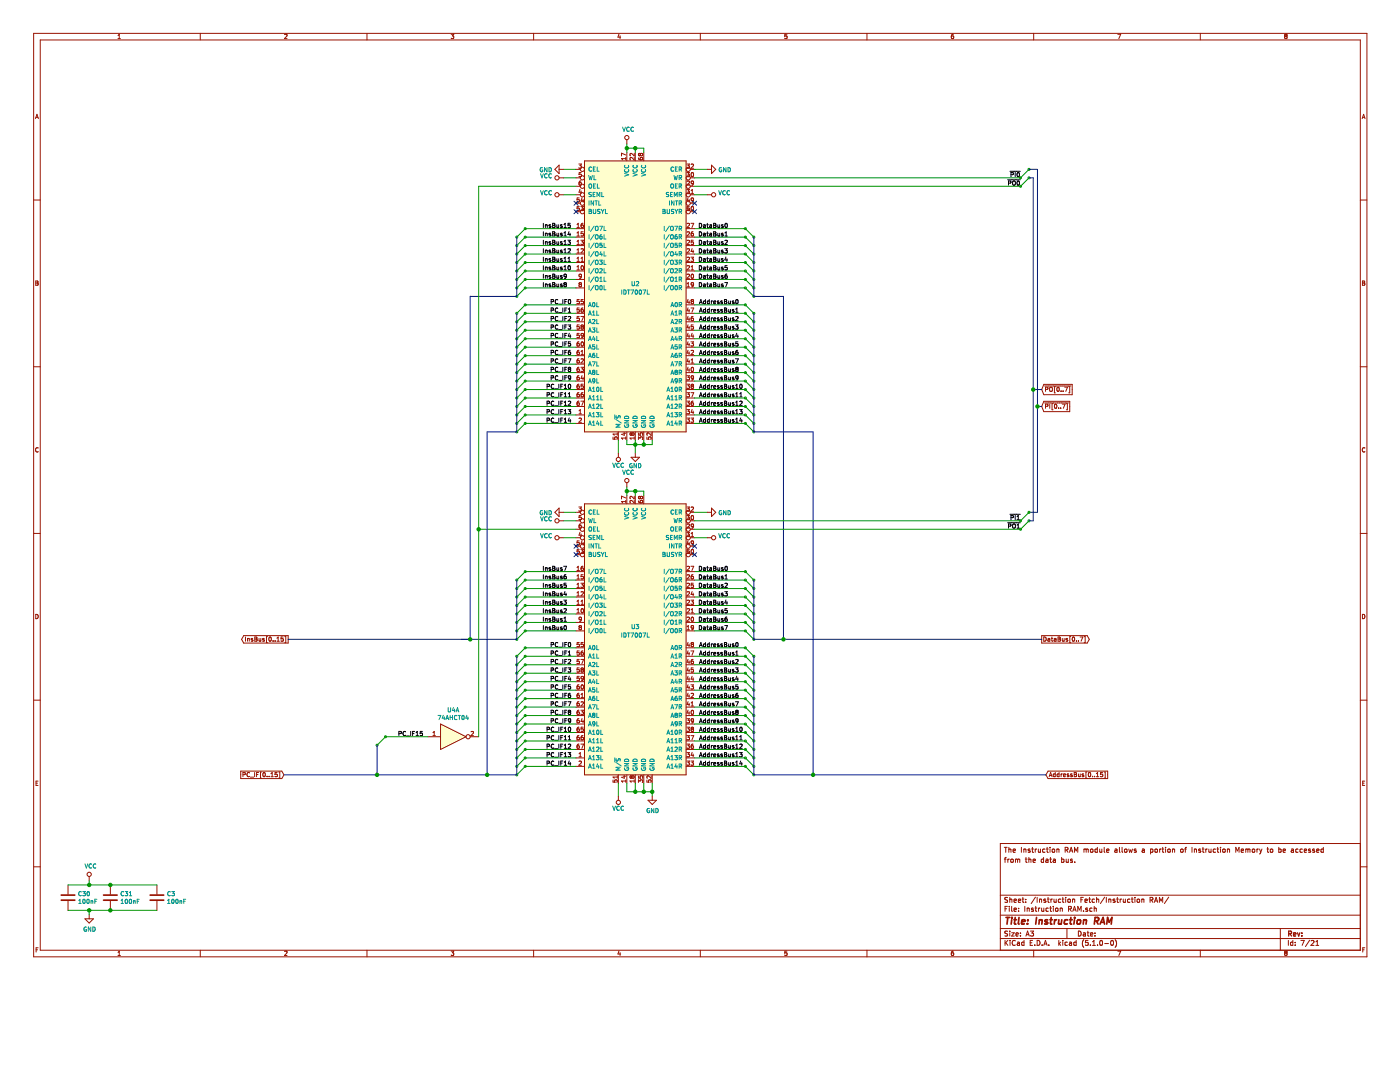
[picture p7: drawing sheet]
<svg xmlns="http://www.w3.org/2000/svg" width="279mm" height="216mm" viewBox="0 0 279 216" stroke-linecap="round" stroke-linejoin="round" font-family="sans-serif">
<g fill="none" stroke="#981200" stroke-width=".34">
<path d="M12.2 179.6h2.7M12.2 178.6h2.7M20.7 179.6h2.7M20.7 178.6h2.7M30 179.6h2.7M30 178.6h2.7M200.8 183.1h.7M201.1 183.1l-.1 1.3M201.9 183.5l-.1 .9M202 183.1l-.1 .1M202.4 183.5h.5M202.6 183.1l-.1 1.1 .3 .2"/>
<path d="M203.4 183.1l-.2 1.1 .2 .2M203.9 184l.6-.2v-.2l-.4-.1-.2 .2v.6h.5M205.1 184.3l-.1 .1M205.1 183.6v.1M206.9 183.1l-.2 1.3M207.4 183.6h.5v.8M207.4 183.5l-.1 .9M209.1 183.6l-.3-.1-.2 .3 .4 .2v.3h-.5M209.5 183.5h.5M209.8 183.1l-.2 1.1 .3 .2M210.5 183.5l-.1 .9M210.9 183.5l-.4 .3"/>
<path d="M211.3 183.5v.8h.5M211.9 183.5l-.1 .9M213.1 183.6h-.5l-.2 .5 .2 .3 .4-.1M213.5 183.5h.5M213.7 183.1l-.1 1.1 .3 .2M214.4 183.5l-.1 .9M214.5 183.1v.1M215.1 183.6l.2-.1 .3 .1v.5l-.3 .3-.3-.1zM216.3 183.6h.5l-.1 .8M216.3 183.5l-.1 .9M218.5 183.8l.6-.1 .2-.5-.7-.1-.2 1.3M218.8 183.8l.3 .6"/>
<path d="M219.5 184.4l.6-1.3 .3 1.3M219.7 184h.6M220.9 184.4l.1-1.3 .4 .9 .5-.9-.1 1.3"/>
</g>
<g fill="none" stroke="#981200" stroke-width=".2">
<path d="M6.7 6.7h266.1v184.2h-266.1zM8 8h263.5v181.6h-263.5zM23.5 7.7h.5M23.5 7.1l.3-.3v.9M40 6.7v1.3M56.8 6.9l.3-.1 .2 .3-.5 .6h.5M73.2 6.7v1.3M90 6.8h.6l-.3 .4h.2v.4M90 7.6l.1 .1M90.1 7.7h.4M90.5 7.6v.1M106.5 6.7v1.3"/>
<path d="M123.5 6.8l-.2 .6h.6M123.7 7.1v.6M139.8 6.7v1.3M157.1 6.8h-.5v.4h.4l.1 .4h-.5M173 6.7v1.3M189.8 7.3l.2-.1h.3v.4M190.3 6.8l-.3 .1-.2 .3 .1 .4 .4 .1M190.3 7.6v.1M206.3 6.7v1.3M223.1 6.8h.6l-.4 .9M239.5 6.7v1.3M256.4 7.6l.1 .1"/>
<path d="M256.5 7.2l-.1-.2 .1-.2 .3 .1-.1 .3M256.5 7.2h.2M256.5 7.2l-.1 .2v.2M256.7 7.2l.2 .2-.1 .2-.3 .1M6.7 39.9h1.3M7.1 23.7l.3-.9 .3 .9M7.2 23.4h.4M110.7 33.8l.9-.8v1.6zM111.6 33.8h.8M111.6 35.5h.8M111.6 38.9h.8M115 37.2h.8"/>
<path d="M115 33.8h.8M115 35.5h.8M115 38.9h.8M115.5 32.7h.5l-.2 .4h.2v.3l-.1 .2-.4-.1M115.6 39.5h-.4l-.1 .4h.5v.3h-.5M115.8 37.8l-.2 .6h.5M116 38.1v.5M116 36.1h-.2a.53 .53 0 0 0-.1 .9l.3-.1v-.3l-.1-.2-.3 .2M116 34.4h-.4v.4l.3-.1 .1 .4-.1 .2-.3-.1M116.2 39.5l-.2 .5h.5M116.4 39.8v.5M116.6 32.1h20.3v54.1h-20.3z"/>
<path d="M124.9 31.4v.5M124.9 31.6h-.9l.3 .3M124.9 30.9l-.9-.3v.5M125.1 27.9v.8M125.1 30.4v1.7M126.6 30.6v.5l-.6-.5-.3 .2 .1 .3M126.6 31.4v.5l-.6-.5-.3 .2 .1 .3M126.8 30.4v1.7M127.4 31.5v.1a.53 .53 0 0 0 .9 .1l-.1-.3h-.4l-.1 .3 .2 .2M127.8 30.8l-.2-.2-.2 .2 .1 .3 .3-.2M127.8 30.8l.1-.2 .4 .2-.2 .3-.3-.2M127.8 30.8v.1"/>
<path d="M128.5 30.4v1.7M137.1 32.7h.5l-.3 .4h.3v.4h-.5M137.1 34.4h.5l-.3 .3 .3 .1v.4h-.5M137.1 37.8h.5l-.3 .3 .3 .1v.4h-.5M137.1 36.2l.3-.1 .2 .2-.5 .7h.5M137.3 39.5l-.2 .5h.5M137.5 39.8v.5M137.8 37.2h.8M137.8 33.8h.8M137.8 35.5h.8M137.8 38.9h.8M137.9 32.8l.3-.1 .2 .3-.5 .6h.5"/>
<path d="M137.9 38l.3-.2v.8M137.9 38.6h.5M138 34.5l.1-.1a.41 .41 0 0 1 .3 .5 .41 .41 0 0 1-.4 .3l-.1-.3zM138.3 36.2h-.3l-.1 .3 .2 .1 .3-.1M138.3 39.5l-.3 .1-.1 .3 .2 .1 .3-.1M138.3 36.2h.1M138.3 39.5l.1 .1M138.4 36.2v.6l-.4 .2M138.4 39.6v.5l-.4 .2M141.2 33.8h.8M141.2 38.9h.8M142 33l.8 .8-.8 .8z"/>
<path d="M271.5 39.9h1.3M271.9 23.7l.2-.9 .3 .9M271.9 23.4h.4M7.1 56.1l.5 .1-.2 .3 .2 .1-.1 .3h-.4zM7.1 56.5h.3M115 54.1h1.6M115 52.4h1.6M115 50.7h1.6M115 49h1.6M115 47.3h1.6M115 45.6h1.6M115 57.5h1.6"/>
<path d="M115 55.8h1.6M115 40.6h.8M115 42.2h.8M115.1 53.9h.5M115.1 44.8l.3-.2v.8M115.1 46.5l.3-.3v.9M115.1 48.2l.3-.3v.9M115.1 49.9l.3-.3v.9M115.1 51.6l.3-.3v.9M115.1 53.2l.3-.2v.9M115.1 52.2h.5M115.1 50.5h.5"/>
<path d="M115.1 48.8h.5M115.1 47.1h.5M115.1 45.4h.5M115.6 56.6l.1-.2 .3 .2M115.6 56.6h.1M115.6 56.6l.1 .2M115.6 41.2h-.4l-.1 .4h.5v.3h-.5M115.6 59.8h-.4l-.1 .4h.5v.3h-.5M115.7 56.8l-.1 .1 .1 .3 .3-.1-.1-.3M115.7 56.8h.2M115.9 41.2h.5l-.2 .3 .2 .1v.3l-.1 .1-.4-.1M115.9 47.9h.5l-.2 .4h.2v.3l-.1 .2-.4-.1"/>
<path d="M116 49.7l.3-.1 .1 .3-.5 .6h.5M116 52.2h.4M116 51.6l.2-.3v.9M116 53.1l.2-.1a.41 .41 0 0 1 .3 .4 .41 .41 0 0 1-.4 .4l-.1-.3zM116 55.1l-.4 .1v-.4l.3-.1 .1 .2-.1 .6h-.3M116 56.6h.1M116 56.6l-.1 .2M116.4 44.6h-.3l-.1 .3v.4l.4 .1v-.5h-.3l-.1 .1M116.4 46.2h-.4v.5l.3-.1 .1 .3-.1 .2-.3-.1M116.4 59.8h-.4v.4l.3-.1 .1 .4-.1 .1-.3-.1M136.9 54.1h1.7M136.9 52.4h1.7"/>
<path d="M136.9 50.7h1.7M136.9 49h1.7M136.9 47.3h1.7M136.9 45.6h1.7M136.9 57.5h1.7M136.9 55.8h1.7M137.1 53.1l.3-.1 .2 .2-.5 .7h.5M137.1 51.4l.3-.1 .2 .3-.5 .6h.5M137.1 49.7l.3-.1 .2 .3-.5 .6h.5M137.1 48l.3-.1 .2 .3-.5 .6h.5M137.1 46.3l.3-.1 .2 .3-.5 .6h.5M137.1 44.6h.3l.2 .2-.5 .6h.5"/>
<path d="M137.1 57.2h.5M137.1 56.6l.3-.2v.8M137.1 54.8l.3-.1 .2 .2-.5 .6h.5M137.3 59.7l-.2 .6h.5M137.6 41.2h-.4l-.1 .4h.5v.3h-.5M137.8 40.6h.8M137.8 42.2h.8M137.9 51.3h.5l-.3 .3 .3 .1v.3l-.2 .2-.3-.1M137.9 44.6h.5l-.3 .8M137.9 53.9h.5M137.9 53.2l.3-.2v.9M138 54.8l.1-.1a.41 .41 0 0 1 .3 .4 .41 .41 0 0 1-.4 .4l-.1-.3z"/>
<path d="M138 41.2h.1a.41 .41 0 0 1 .3 .4 .41 .41 0 0 1-.4 .4l-.1-.3zM138.1 49.6l-.2 .6h.5M138.3 46.2l-.3 .1-.1 .3 .1 .4 .3 .1v-.5h-.2l-.2 .1M138.3 49.9v.6M138.4 47.9h-.4l-.1 .4h.3l.2 .3-.2 .2-.3-.1M138.4 56.8l-.4 .1v-.4l.2-.1 .2 .2v.4l-.4 .2M271.9 56.1l.5 .1-.2 .3 .2 .1-.2 .3h-.3zM271.9 56.5h.3M6.7 73.2h1.3M115 79.4h1.6M115 77.7h1.6M115 76h1.6"/>
<path d="M115 74.3h1.6M115 72.7h1.6M115 71h1.6M115 69.3h1.6M115 67.6h1.6M115 65.9h1.6M115 64.2h1.6M115 62.5h1.6M115 60.8h1.6M115.3 76.7l-.2 .7 .2 .1 .3-.1v-.2l-.1-.2-.4 .2M115.3 75.1l-.2 .6 .2 .1 .3-.1v-.2l-.1-.2-.4 .2M115.3 75v.1"/>
<path d="M115.3 76.7h.1M115.6 68.2h-.2a.53 .53 0 0 0-.1 .9l.3-.1v-.4l-.3-.1-.2 .2M115.6 76.7h-.3M115.6 69.9h-.2a.53 .53 0 0 0-.1 .8h.3v-.4l-.3-.1-.2 .2M115.6 78.4h-.2a.53 .53 0 0 0-.1 .8l.3-.1v-.3l-.3-.1-.2 .1M115.6 75h-.3M115.6 73.3h-.2a.53 .53 0 0 0-.1 .8l.3-.1v-.3l-.3-.1-.2 .2M115.6 71.6h-.2a.53 .53 0 0 0-.1 .8h.3v-.4l-.3-.1-.2 .2M115.6 63.1h-.4l-.1 .5h.5v.3h-.5M115.6 64.8h-.4l-.1 .4h.5v.4h-.5M115.6 61.5h-.4l-.1 .4h.5v.3h-.5M115.6 66.5h-.4l-.1 .4h.5v.4h-.5"/>
<path d="M115.9 73.3h.5l-.2 .3 .2 .1v.3l-.1 .1-.4-.1M115.9 63.1h.6l-.4 .9M116 71.7l.3-.1 .1 .2-.5 .6h.5M116 70.1l.2-.2v.8M116 70.7h.4M116 68.3l.2-.1a.41 .41 0 0 1 .3 .5 .41 .41 0 0 1-.4 .3l-.1-.3zM116.1 65.2l-.1-.2 .1-.2 .3 .2-.1 .2M116.1 65.2l-.1 .2 .1 .3 .3-.2-.1-.3M116.1 65.2h.2M116.2 74.9l-.2 .6h.5M116.4 61.5h-.3l-.1 .3v.4l.4 .1v-.5h-.3l-.1 .1M116.4 78.4h-.3l-.1 .3v.4l.4 .1v-.5h-.3l-.1 .1"/>
<path d="M116.4 75.3v.5M116.4 76.7h-.4v.4l.3-.1 .1 .4-.1 .1-.3-.1M116.4 66.9l-.4 .1v-.4l.3-.1 .1 .2v.5l-.4 .2M136.9 79.4h1.7M136.9 77.7h1.7M136.9 76h1.7M136.9 74.3h1.7M136.9 72.7h1.7M136.9 71h1.7M136.9 69.3h1.7M136.9 67.6h1.7M136.9 65.9h1.7"/>
<path d="M136.9 64.2h1.7M136.9 62.5h1.7M136.9 60.8h1.7M137.1 76.7h.5l-.3 .3 .3 .1v.3h-.5M137.1 75h.5l-.3 .3 .3 .1v.3h-.5M137.1 78.4h.5l-.3 .3 .3 .1v.3h-.5M137.3 73.3l-.2 .5h.5M137.3 71.6l-.2 .6h.5M137.3 69.9l-.2 .6h.5M137.3 68.2l-.2 .6h.5M137.3 66.5l-.2 .6h.5M137.3 64.8l-.2 .6h.5"/>
<path d="M137.3 63.1l-.2 .6h.5M137.3 61.4l-.2 .6h.5M137.5 60.1v.5M137.5 61.7v.6M137.5 63.4v.6M137.5 65.1v.6M137.5 66.8v.6M137.5 68.5v.6M137.5 70.2v.5M137.5 71.9v.5M137.5 73.6v.5M137.9 78.4h.5l-.3 .8"/>
<path d="M137.9 68.2h.5l-.3 .3 .2 .1M137.9 61.5h.5l-.3 .8M137.9 70l.3-.1 .2 .2-.5 .6h.5M137.9 71.8l.3-.2v.8M137.9 72.4h.5M138 73.4l.1-.1a.41 .41 0 0 1 .3 .4 .41 .41 0 0 1-.4 .4l-.1-.3zM138.1 77h.1M138.1 60.1l-.2 .2 .2 .3 .3-.1-.2-.4M138.1 77l-.2 .2 .2 .3 .3-.1v-.3M138.1 60.1h.1M138.1 66.5l-.2 .6h.5M138.2 77l.1 .1"/>
<path d="M138.3 76.7h-.3l.1 .3M138.3 63.1l-.3 .1-.1 .3 .1 .4 .3 .1v-.5h-.2l-.2 .1M138.3 75l-.3 .1-.1 .2 .2 .2 .3-.2M138.3 66.8v.6M138.3 76.7h.1M138.3 77.1h.1M138.3 75l.1 .1M138.3 68.6h.1M138.3 60.1h-.1M138.4 60.1v-.2l-.3-.1-.2 .1 .2 .2M138.4 64.8h-.4l-.1 .4h.3l.2 .3-.2 .2-.3-.1M138.4 68.6l-.1 .4h-.4"/>
<path d="M138.4 75.1v.5l-.4 .2M138.4 76.7l-.2 .3M138.4 60.1h-.1M208.3 76.7h5.7v2.1h-5.7l-.4-1.1zM208.5 77h5.2M208.7 77.7l.4-.1v-.3h-.4v.8M209.5 77.4l.2-.1 .3 .1-.1 .7-.4-.1zM210.6 77.2h-.2v1.2h.2M211 77.3h.1a.42 .42 0 0 1 .3 .4 .42 .42 0 0 1-.4 .4l-.1-.3zM211.8 78v.1M212.2 78.1h.1M212.5 77.3h.5l-.3 .8"/>
<path d="M213.3 77.2h.2v1.2h-.2M271.5 73.2h1.3M7.6 89.4a.38 .38 0 0 0-.5 .4 .38 .38 0 0 0 .5 .3M115 82.8h1.6M115 84.5h1.6M115 81.1h1.6M115.6 80h-.2a.53 .53 0 0 0-.1 .9l.3-.1v-.4h-.3l-.2 .1M115.6 82.6h.4M115.6 82l.2-.3v.9M115.6 83.5l.3-.1 .1 .3-.5 .6h.5M115.9 80h.6l-.4 .9M122.3 87.2v.4l.4 .1v-.5h.4v.5"/>
<path d="M123.2 86.4v.5M123.2 86.6h-.9l.3 .3M123.4 86.2v1.7M123.4 90.4v.8M124.3 86.4h.6M124.6 86.3v.6l-.6-.2M124.9 87.2v.5M124.9 99.8v.5M124.9 87.4h-.9l.3 .3M124.9 99.4l-.9-.4v.6M125.1 86.2v1.7M125.1 96.3v.9"/>
<path d="M125.1 98.9v1.6M125.9 91.2h1.7l-.8 .9zM126.1 86.5l.1-.1 .4 .1-.2 .4-.3-.2M126.1 86.5l-.2-.1-.2 .1 .1 .3 .3-.1M126.1 86.5v.2M126.6 87.4h-.9l.3 .3M126.6 87.2v.5M126.6 99v.6l-.6-.6-.3 .2 .1 .3M126.6 99.8v.6l-.6-.6-.3 .2 .1 .3M126.8 86.2v1.7M126.8 90.4v.8M126.8 98.9v1.6"/>
<path d="M127.4 86.4v.4l.4 .1-.1-.4 .4-.1 .2 .1-.1 .4M127.4 87.7v-.5l.3 .3 .1-.3h.4v.5M127.4 99.9l.1 .3M127.8 99.2l-.2-.2-.2 .2 .1 .3 .3-.1M127.8 99.2l.1-.2 .4 .2-.2 .3-.3-.1M127.8 99.2v.2M128.5 86.2v1.7M128.5 98.9v1.6M129.1 87.2v.4l.4 .1v-.5h.4v.5M129.9 86.4v.5l-.6-.5-.2 .1 .1 .4M130.2 86.2v1.7M136.9 82.8h1.7"/>
<path d="M136.9 84.5h1.7M136.9 81.1h1.7M137.1 80h.5l-.3 .4h.3v.4h-.5M137.1 81.7h.5l-.3 .4h.3v.4h-.5M137.1 83.4h.5l-.3 .3 .3 .1v.4h-.5M137.9 83.4h.5l-.3 .3 .3 .1v.3l-.2 .2-.3-.1M138.1 81.7l-.2 .6h.5M138.3 80.4h-.2l-.2 .1M138.3 80l-.3 .2v.6l.3 .1 .1-.5M138.3 82v.6M138.3 80.4h.1M208.3 80.1h5.2v2h-5.2l-.4-1z"/>
<path d="M208.5 80.4h4.8M208.7 81.1l.4-.1v-.3l-.4-.1v.9M209.5 80.6v.9M210.2 80.6h-.2v1.2h.2M210.5 80.7l.1-.1a.41 .41 0 0 1 .3 .5 .41 .41 0 0 1-.4 .3l-.1-.2zM211.3 81.4v.1M211.7 81.4v.1M212 80.6h.6l-.4 .9M212.8 80.6h.2v1.2h-.2M272.4 89.4a.38 .38 0 0 0-.5 .4 .38 .38 0 0 0 .5 .3M6.7 106.4h1.3M111.6 102.2h.8"/>
<path d="M111.6 103.9h.8M111.6 107.3h.8M111.6 101.4v1.7l-.9-.9zM115 119.1h1.6M115 117.4h1.6M115 115.7h1.6M115 114.1h1.6M115 105.6h.8M115 102.2h.8M115 103.9h.8M115 107.3h.8M115 109h.8"/>
<path d="M115 110.7h.8M115.1 116.6l.3-.2v.8M115.1 113.2l.3-.2v.8M115.1 114.9l.3-.2v.8M115.1 118.3l.3-.2v.8M115.1 120l.3-.2v.8M115.1 118.9h.5M115.1 117.2h.5M115.1 115.5h.5M115.1 113.8h.5M115.5 101.2h.5l-.2 .3 .2 .1v.3l-.1 .1-.4-.1M115.6 107.9h-.4l-.1 .4h.5v.4h-.5"/>
<path d="M115.6 109.6h-.4l-.1 .4h.5v.4h-.5M115.8 106.2l-.2 .6h.5M115.9 109.6h.5l-.2 .3 .2 .1v.3l-.1 .2-.4-.1M115.9 116.4h.5l-.2 .3 .2 .1v.3l-.1 .1-.4-.1M116 118.1h.3l.1 .2-.5 .6h.5M116 106.5v.6M116 120l.2-.2v.8M116 104.5h-.2a.53 .53 0 0 0-.1 .9h.3v-.4l-.1-.1-.3 .1M116 102.9h-.4v.4l.3-.1 .1 .3-.1 .2-.3-.1M116.2 107.9l-.2 .6h.5M116.4 113l-.3 .1-.1 .3v.4h.4v-.4l-.3-.1-.1 .2M116.4 108.2v.6"/>
<path d="M116.4 114.7h-.4v.4l.3-.1 .1 .4-.1 .1-.3-.1M116.6 100.5h20.3v54.1h-20.3zM124.9 100.1h-.9l.3 .2M127.5 100.2h.1M127.5 100.2l.6 .1 .2-.1-.2-.4-.4 .2 .2 .3M136.9 119.1h1.7M136.9 117.4h1.7M136.9 115.7h1.7M136.9 114.1h1.7M137.1 101.2h.5l-.3 .3 .3 .1v.3h-.5M137.1 102.9h.5l-.3 .3 .3 .1v.3h-.5M137.1 106.2h.5l-.3 .4h.3v.4h-.5"/>
<path d="M137.1 104.6l.3-.1 .2 .3-.5 .6h.5M137.1 113.1l.3-.1 .2 .2-.5 .6h.5M137.1 114.8l.3-.1 .2 .2-.5 .6h.5M137.1 116.5l.3-.1 .2 .2-.5 .6h.5M137.1 118.1h.3l.2 .2-.5 .6h.5M137.1 119.8h.3l.2 .2-.5 .6h.5M137.3 107.9l-.2 .6h.5M137.5 108.2v.6M137.6 109.6h-.4l-.1 .4h.5v.4h-.5M137.8 105.6h.8M137.8 102.2h.8M137.8 103.9h.8"/>
<path d="M137.8 107.3h.8M137.8 109h.8M137.8 110.7h.8M137.9 113h.5l-.3 .8M137.9 119.8h.5l-.3 .3h.2M137.9 106.5l.3-.3v.9M137.9 107.1h.5M138 102.9h.1a.41 .41 0 0 1 .3 .4 .41 .41 0 0 1-.4 .4l-.1-.3zM138 109.7l.1-.1a.41 .41 0 0 1 .3 .5 .41 .41 0 0 1-.4 .3l-.1-.3zM138.1 118l-.2 .6h.5M138.3 114.7l-.3 .1-.1 .3 .1 .3 .3 .1v-.4l-.2-.1-.2 .2M138.3 118.4v.5"/>
<path d="M138.3 101.2h-.4M138.3 101.2h.1M138.4 101.2v.3l-.5 .5h.5M138.4 116.4h-.4l-.1 .4 .3-.1 .2 .4-.2 .1-.3-.1M138.4 104.9l-.4 .1v-.4l.2-.1 .2 .2v.5l-.4 .2M138.4 108.3l-.4 .1v-.4l.2-.1 .2 .2v.5l-.4 .2M141.2 102.2h.8M141.2 107.3h.8M142 101.4l.8 .8-.8 .9zM271.5 106.4h1.3M6.7 139.7h1.3M7.1 122.6a.44 .44 0 0 1 .5 .4 .44 .44 0 0 1-.5 .5z"/>
<path d="M48.6 126.8h8.9v1.5h-8.9l-.4-.7zM49 127.1v.8M49.4 127.5l.3-.1 .1 .5M49.4 127.4v.5M50.1 127.5l.4 .3-.1 .1h-.3M50.1 127.5h.1M50.4 127.4l-.3 .1M50.9 127.1l.4 .2-.2 .2 .2 .2-.1 .2h-.3zM50.9 127.5h.2M51.7 127.4v.5h.3M52.1 127.4v.5M52.1 127.9h-.1"/>
<path d="M52.4 127.5l.4 .3-.1 .1h-.3M52.4 127.5h.1M52.7 127.4l-.3 .1M53.4 127h-.2v1.2h.2M53.7 127.2l.2-.1a.41 .41 0 0 1 .3 .4 .41 .41 0 0 1-.4 .4l-.1-.3zM54.5 127.9h.1M54.9 127.9h.1M55.3 127.9h.5M55.3 127.3l.2-.2v.8M56.5 127.1h-.4v.4l.3-.1 .2 .4-.2 .1h-.3M56.8 127h.2v1.2h-.2M115 122.5h1.6"/>
<path d="M115 120.8h1.6M115 125.9h1.6M115 124.2h1.6M115 139.4h1.6M115 137.7h1.6M115 136h1.6M115 134.3h1.6M115 132.6h1.6M115 131h1.6M115 129.3h1.6M115.1 121.7l.3-.3v.9M115.1 122.3h.5"/>
<path d="M115.1 120.6h.5M115.3 138.4l-.2 .6 .2 .2 .3-.2-.1-.3-.4 .1M115.3 138.4h.1M115.6 136.7h-.2a.53 .53 0 0 0-.1 .8l.3-.1v-.3l-.3-.1-.2 .1M115.6 138.3l-.3 .1M115.6 128.2h-.4l-.1 .4h.5v.4h-.5M115.6 129.9h-.4l-.1 .4h.5v.4h-.5M115.6 131.6h-.4l-.1 .4h.5v.3h-.5M115.6 133.3h-.4l-.1 .4h.5v.3h-.5M115.6 135h-.4l-.1 .4h.5v.3h-.5M115.7 125.2l-.1-.2 .1-.2 .3 .2-.1 .2M115.7 125.2l-.1 .1 .1 .4 .3-.2-.1-.3"/>
<path d="M115.7 125.2h.2M115.9 131.6h.6l-.4 .8M116 133.4v.1M116 138.6l.2-.3v.9M116 120.6h.4M116 139.2h.4M116 133.4l.1-.1 .3 .1M116 133.5l.1 .1M116 121.5l.2-.1a.41 .41 0 0 1 .3 .5 .41 .41 0 0 1-.4 .4l-.1-.3zM116 136.7h.2a.41 .41 0 0 1 .3 .4 .41 .41 0 0 1-.4 .4l-.1-.3zM116 123.5l-.4 .1v-.4l.3-.1 .1 .2-.1 .6-.3 .1M116.1 133.6l-.1 .2 .1 .3 .3-.1-.1-.4"/>
<path d="M116.1 133.6h.2M116.4 129.9l-.3 .1-.1 .3v.4h.4v-.4l-.3-.1-.1 .2M116.4 128.2h-.4v.4l.3-.1 .1 .4-.1 .1h-.3M116.4 133.4v.1M116.4 135.3l-.4 .2v-.5h.3l.1 .1v.5l-.4 .2M116.4 133.5l-.1 .1M136.9 122.5h1.7M136.9 120.8h1.7M136.9 125.9h1.7M136.9 124.2h1.7M136.9 139.4h1.7M136.9 137.7h1.7"/>
<path d="M136.9 136h1.7M136.9 134.3h1.7M136.9 132.6h1.7M136.9 131h1.7M136.9 129.3h1.7M137.1 125.1l.3-.3v.9M137.1 121.5l.3-.1 .2 .3-.5 .6h.5M137.1 123.2l.3-.1 .2 .3-.5 .6h.5M137.1 125.7h.5M137.3 140l-.2 .6h.5M137.3 138.3l-.2 .6h.5M137.3 136.6l-.2 .6h.5"/>
<path d="M137.3 134.9l-.2 .6h.5M137.3 133.2l-.2 .6h.5M137.3 131.5l-.2 .6h.5M137.3 129.9l-.2 .5h.5M137.3 128.2l-.2 .6h.5M137.5 128.5v.5M137.5 130.2v.5M137.5 131.9v.5M137.5 133.6v.5M137.5 135.2v.6M137.5 136.9v.6M137.5 138.6v.6"/>
<path d="M137.9 136.7h.5l-.3 .3 .3 .1v.2l-.2 .2-.3-.1M137.9 129.9h.5l-.3 .8M137.9 121.7l.3-.3v.9M137.9 122.3h.5M138 123.2l.1-.1a.41 .41 0 0 1 .3 .5 .41 .41 0 0 1-.4 .3l-.1-.2zM138.1 128.6l-.2 .1 .2 .3 .3-.1v-.3M138.1 128.6h.1M138.1 134.9l-.2 .6h.5M138.2 128.6h.1M138.3 128.3h-.3l.1 .3M138.3 131.6l-.3 .2v.5l.3 .1 .1-.4M138.3 124.9h-.3l-.1 .3 .2 .1 .3-.1"/>
<path d="M138.3 135.2v.6M138.3 124.9h.1M138.3 120.1l.1 .1M138.3 138.4h-.4M138.3 138.4h.1M138.3 133.6l.1 .1M138.3 132h.1M138.3 132l-.2-.1-.2 .2M138.3 128.3h.1M138.3 128.6h.1M138.4 120.2l-.1 .4-.4-.1M138.4 124.9v.6l-.4 .2"/>
<path d="M138.4 128.3l-.2 .3M138.4 133.7l-.1 .4-.4-.1M138.4 138.4v.3l-.5 .5h.5M138.4 133.3h-.4l-.1 .4 .4-.1M207.9 126.8h9.1l.4 .8-.4 .7h-9.1zM208.3 127.1a.43 .43 0 0 1 .5 .4 .43 .43 0 0 1-.5 .4zM209.1 127.4l.4 .1v.4h-.4v-.2l.4-.1M209.8 127.4h.3M209.9 127.1v.7l.2 .1M210.4 127.4l.4 .1v.4h-.4v-.2l.4-.1M211.2 127.5h.2M211.5 127.2l-.3-.1v.8h.4v-.2l-.2-.2"/>
<path d="M211.5 127.2h.1M211.6 127.2v.1l-.2 .2M212 127.4l.1 .5h.3M212.4 127.4v.5M212.7 127.5l.4 .3-.1 .1h-.3M212.7 127.5h.1M213 127.4l-.3 .1M213.7 127h-.2v1.2h.2M214.1 127.2l.1-.1a.41 .41 0 0 1 .3 .4 .41 .41 0 0 1-.4 .4l-.1-.3zM214.8 127.9h.1M215.2 127.9h.1M215.6 127.1h.5l-.3 .8"/>
<path d="M216.4 127h.2v1.2h-.2M271.5 139.7h1.3M271.9 122.6a.44 .44 0 0 1 .5 .4 .44 .44 0 0 1-.5 .5zM7.2 156.3h.3M7.6 155.9h-.4v.8h.4M48 153.9h8.2l.5 .7-.5 .8h-8.2zM48.5 154.6l.4-.1v-.3l-.4-.1v.9M49.8 154.2a.37 .37 0 0 0-.5 .4 .37 .37 0 0 0 .5 .3M50 155.1h.6M50.8 154.1v.9M51.2 154.5h.3M51.6 154.1h-.4v.9"/>
<path d="M52.2 154.1h-.2v1.2h.2M52.5 154.2l.2-.1a.41 .41 0 0 1 .3 .5 .41 .41 0 0 1-.4 .3l-.1-.2zM53.3 154.9v.1M53.3 154.9h.1M53.7 154.9v.1M53.7 154.9h.1M54.1 155h.5M54.1 154.4l.2-.3v.9M55.3 154.1h-.4v.4h.3l.2 .3-.2 .2-.3-.1M55.6 154.1h.2v1.2h-.2M85.4 147h2.5M86.4 146.8h.5"/>
<path d="M86.4 146.2l.3-.3v.9M87.9 144.5l5.1 2.5-5.1 2.5zM93.8 147h1.7M94 146l.3-.1 .2 .3-.5 .6h.5M115 151.2h1.6M115 152.9h1.6M115 149.5h1.6M115 147.9h1.6M115 146.2h1.6M115 144.5h1.6M115 142.8h1.6M115 141.1h1.6"/>
<path d="M115.3 140.1l-.2 .6 .2 .2 .3-.1v-.3l-.1-.1-.4 .1M115.3 140.1h.1M115.6 150.4l.2-.2v.8M115.6 151.9h.3l.1 .2-.5 .6h.5M115.6 141.7h-.2a.53 .53 0 0 0-.1 .9l.3-.1v-.4l-.3-.1-.2 .2M115.6 143.4h-.2a.53 .53 0 0 0-.1 .9l.3-.1v-.4l-.3-.1-.2 .2M115.6 145.1h-.2a.53 .53 0 0 0-.1 .8h.3v-.4l-.3-.1-.2 .2M115.6 146.8h-.2a.53 .53 0 0 0-.1 .8l.3-.1v-.3l-.3-.1-.2 .2M115.6 148.5h-.2a.53 .53 0 0 0-.1 .8l.3-.1v-.3l-.3-.1-.2 .2M115.6 151h.4M115.6 140l-.3 .1M115.9 141.7h.5l-.2 .3 .2 .1v.3l-.1 .2-.4-.1"/>
<path d="M115.9 148.5h.6l-.4 .8M116 140.1l.3-.1 .1 .3-.5 .6h.5M116.2 143.4l-.2 .6h.5M116.4 146.8l-.3 .1-.1 .3v.3l.4 .1v-.4l-.3-.1-.1 .2M116.4 143.7v.6M116.4 145.1h-.4v.4l.3-.1 .1 .4-.1 .1h-.3M122.3 155.6v.4l.4 .1v-.5h.4v.5M123.2 155.1h-.9l.3 .2M123.2 154.8v.5M123.4 154.6v1.7M123.4 158.8v.9M124.3 154.9h.6"/>
<path d="M124.6 154.8v.5l-.6-.2M124.9 155.6v.5M124.9 155.8h-.9l.3 .3M125.1 154.6v1.7M126 154.8h-.2l-.1 .3 .2 .2 .2-.2M126 154.8v.1M126 154.9l.1 .1M126.1 155l.1-.2 .4 .2-.2 .3-.3-.2M126.1 155v.1M126.6 155.6v.5M126.6 155.8h-.9l.3 .3M126.8 154.6v1.7"/>
<path d="M127.4 154.8v.5h.4l-.1-.3 .4-.2 .2 .2-.1 .3M127.4 156.1v-.5l.3 .3 .1-.3h.4v.5M128.5 154.6v1.7M129.1 155.6v.4l.4 .1v-.5h.4v.5M129.2 154.9v.4M129.2 155.3h.1M129.2 154.8v.1M129.3 159.7h1.7l-.8 .8zM129.9 154.8v.5l-.4-.5h-.3M130.2 154.6v1.7M130.2 158.8v.9M136.9 151.2h1.7"/>
<path d="M136.9 152.9h1.7M136.9 149.5h1.7M136.9 147.9h1.7M136.9 146.2h1.7M136.9 144.5h1.7M136.9 142.8h1.7M136.9 141.1h1.7M137.1 151.9h.5l-.3 .3 .3 .1v.3h-.5M137.1 143.4h.5l-.3 .3 .3 .1v.4h-.5M137.1 145.1h.5l-.3 .3 .3 .1v.4h-.5M137.1 146.8h.5l-.3 .3 .3 .1v.3h-.5M137.1 148.5h.5l-.3 .3 .3 .1v.3h-.5"/>
<path d="M137.1 150.2h.5l-.3 .3 .3 .1v.3h-.5M137.3 141.7l-.2 .6h.5M137.5 140.3v.6M137.5 142v.6M137.9 151.9h.5l-.3 .3 .3 .1v.3l-.2 .1-.3-.1M137.9 146.8h.5l-.3 .8M137.9 145.3h.1M137.9 140.3l.3-.3v.9M137.9 145.3l.2-.2 .3 .2M137.9 145.3l.2 .2M137.9 140.9h.5M138 141.8l.1-.1a.41 .41 0 0 1 .3 .5 .41 .41 0 0 1-.4 .3l-.1-.3z"/>
<path d="M138.1 145.5l-.2 .1 .2 .3 .3-.1-.2-.3M138.1 145.5h.1M138.1 150.1l-.2 .6h.5M138.3 148.5l-.3 .1-.1 .3 .1 .3 .3 .1v-.4l-.2-.1-.2 .2M138.3 150.5v.5M138.4 143.8l-.4 .1v-.4l.2-.1 .2 .2v.5l-.4 .2M138.4 145.3h.1M138.4 145.3l-.2 .2M209.2 153.9h11.9v1.5h-11.9l-.5-.8zM209.4 155l.3-.9 .3 .9M209.5 154.7h.4M210.6 154.1v.8h-.3l-.1-.4h.4"/>
<path d="M211.4 154.1v.8h-.4v-.3l.4-.1M211.8 154.4v.6M212 154.4l-.2 .2M212.2 154.7l.4-.1v-.1h-.4l.1 .4h.3M213 154.6l.3 .2-.1 .2-.2-.1M213 154.5v.1M213.3 154.5h-.3M213.7 154.6l.3 .2-.1 .2-.2-.1M213.7 154.5v.1M214 154.5h-.3M214.4 154.1l.4 .2-.1 .2 .2 .2-.2 .3h-.3zM214.4 154.5h.3"/>
<path d="M215.2 154.4l.1 .5h.3M215.6 154.4v.6M215.9 154.6l.4 .2-.1 .2-.3-.1M215.9 154.5v.1M216.3 154.5h-.4M216.9 154.1h-.2v1.2h.2M217.3 154.2l.1-.1a.41 .41 0 0 1 .3 .5 .41 .41 0 0 1-.4 .3l-.1-.2zM218 154.9v.1M218.4 154.9v.1M218.8 155h.5M218.8 154.4l.2-.3v.9M220 154.1h-.4v.4h.3l.2 .3-.2 .2-.3-.1"/>
<path d="M220.4 154.1h.2v1.2h-.2M272 156.3h.2M272.4 155.9h-.4v.8h.4M6.7 173h1.3M13.6 176.6v1.8M13.6 179.8v1.8M17.8 174.9v.8M22 176.6v1.8M22 179.8v1.8M31.3 176.6v1.8M31.3 179.8v1.8M199.6 178.6h71.9"/>
<path d="M200.4 171.4h.4M200.4 169.1h.6M200.7 169.1v1M200.8 171.1l-.2 .1v.9M201.1 179.1h-.5v.4a.42 .42 0 0 1 .5 .5h-.6M201.1 171.4v.7M201.3 169.5h.4l.1 .6M201.3 169.1v1M201.4 171.4l-.3 .2M201.5 179.1v1M201.5 179.5h.4v.6M201.8 171.5h.4v.5h-.4z"/>
<path d="M202.2 169.8l.5-.1-.1-.2-.3-.1-.1 .1v.5h.4M202.4 179.7l.4-.1v-.1l-.3-.1-.1 .1v.5h.4M202.7 171.5l.2-.1 .2 .2M202.7 171.4v.7M203.1 171.6l.1-.2 .3 .1v.6M203.1 171.6v.5M203.2 179.7l.5-.1v-.1l-.3-.1-.2 .1 .1 .5h.4M203.8 169.1v1M204 179.4h.4M204.1 179.1v.8l.3 .2M204.3 169.5h.4l.1 .6M204.3 169.4v.7"/>
<path d="M204.6 171.4h.4M204.7 180v.1M204.7 179.5h.1M204.8 171.1v.8l.2 .2M205.3 171.5h.4v.6M205.3 171.1v1M205.6 169.5l-.3-.1-.1 .1v.2l.4 .1v.2h-.4M205.9 169.4h.4M206 169.1v.8l.3 .2M206.2 171.8l.4-.1v-.2l-.3-.1-.1 .2v.4h.4M206.6 169.4v.7M206.6 179l-.8 1.3"/>
<path d="M206.9 169.4l-.3 .2M207 179.1v1M207.2 169.4l.1 .6h.3M207.5 179.5h.3l.1 .6M207.5 179.4v.7M207.6 169.4v.7M208.3 171.5l-.3-.1-.2 .2v.4h.5M208.3 171.1v1M208.6 169.5l-.3-.1-.2 .2v.4h.5M208.7 179.5l-.2-.1-.2 .1 .1 .2 .3 .1v.2h-.4M208.7 171.5h.4l.1 .6M208.8 169.4h.4"/>
<path d="M209 169.1v.8l.2 .2M209 179.4h.4M209.2 179.1v.8l.2 .2M209.2 171.7l-.5 .1 .1 .3 .4-.1M209.5 171.4h.4M209.6 169.1v.1M209.6 169.4v.7M209.6 171.1v.8l.3 .2M209.7 179.4v.7M209.8 179.5l-.1 .1M209.8 179.5h.1M210 169.5h.4v.5h-.4z"/>
<path d="M210 179.4l-.2 .1M210.1 169.5h-.1M210.2 171.5h.4v.6M210.3 179.4l.1 .6h.4M210.6 171.7l-.4 .1 .1 .3 .3-.1M210.8 179.4v.7M210.9 169.4v.7M210.9 169.5h.4v.6M211.7 179.5l-.3-.1-.2 .2 .1 .4h.4M211.9 171.5l.3-.1 .1 .2v.4h-.4M211.9 171.1v1M212 179.4h.3"/>
<path d="M212.1 179.1v.8l.2 .2M212.6 169.6l.4-.1 .1-.3-.5-.1v1M212.7 179.1v.1M212.7 179.4v.7M212.8 171.4v.6h.4M212.8 169.6l.4 .5M213.2 179.5h.4l-.1 .5h-.3zM213.2 171.4v.7M213.4 170.1l.4-1 .3 1M213.5 169.8h.5M214 171.5l-.2-.1-.2 .2 .1 .1 .3 .1v.2h-.4M214 179.5h.4l.1 .6"/>
<path d="M214 179.4v.7M214.4 170.1v-1l.4 .7 .3-.7v1M214.5 172v.1M215.7 179.5h.3M216.2 179.1h-.5v1M216.3 169.4v.7M216.3 169.5l.3-.1 .2 .1M216.5 179.7l.5-.1v-.1l-.3-.1-.2 .1 .1 .5h.4M216.8 169.5l.1-.1 .2 .1 .1 .6M216.8 169.5v.6M217.3 179.4h.4M217.4 179.1v.8l.3 .2"/>
<path d="M217.7 169.5h.4v.5h-.4zM218.4 179.5l-.3-.1-.2 .2 .1 .4h.4M218.8 179.5h.4l.1 .6M218.8 179.1v1M219 169.5l-.3-.1-.2 .2 .1 .4h.4M219 169.1v1M219.5 169.4v.6h.4M219.9 169.4v.7M220.4 169.1v.8l.1 .2M220.5 179l-.9 1.3M220.8 179.1v1M220.8 169.8l.5-.1v-.2l-.3-.1-.2 .1 .1 .5h.4"/>
<path d="M221.3 179.5h.4v.6M221.3 179.4v.7M222.5 179.5l-.2-.1-.2 .1 .1 .2 .3 .1v.2h-.4M222.5 169.5h.4v.6M222.8 179.4h.4M222.9 169.7l-.4 .1 .1 .3 .3-.1M223 179.1v.8l.2 .2M223.4 169.1v.8l.1 .2M223.5 179.4v.7M223.8 179.4l-.3 .2M223.9 169.1v.8l.2 .2M224.2 179.4v.6h.4"/>
<path d="M224.5 169.5h.4v.5h-.4zM224.6 179.4v.7M225.3 169.4l.2 .7 .1-.5 .2 .5 .2-.7M225.5 179.5l-.3-.1-.2 .2 .1 .4h.4M225.8 179.4h.4M225.9 179.1v.8l.3 .2M226.5 179.1v.1M226.5 179.4v.7M226.7 169.5l-.2-.1-.2 .1 .1 .2 .3 .1v.2h-.4M227 179.5h.4v.5h-.4zM227.9 179.5h.4v.6M227.9 179.4v.7"/>
<path d="M228 169.5h.3l.1 .6M228.4 169.7l-.5 .1 .2 .3 .3-.1M229.5 179.6l.5-.1v-.3l-.5-.1v1M229.6 169.5l.3-.1 .2 .2-.1 .4h-.4M229.6 169.4v1M229.8 179.6l.3 .5M230.5 179.8h.5M230.5 169.5h.5v.5h-.5zM231.4 169.4v.7M231.5 169.5l-.1 .1M231.5 169.5h.1M231.7 169.4l-.2 .1"/>
<path d="M231.9 169.4h.4M232 169.1v.8l.3 .2M232.6 169.1v.1M232.6 169.4v.7M233.1 169.5h.4v.5h-.4zM233.2 179l-.8 1.3M233.5 169.5h.1M234 169.5h.4v.6M234 169.4v.7M235.7 169.5h.4v.5h-.4zM236.4 169.4h.4M236.8 169.1l-.2 .1v.9"/>
<path d="M237.9 169.1v1M238.4 169.5h.3l.1 .6M238.4 169.4v.7M239.6 169.5l-.2-.1-.2 .1 .1 .2 .3 .1v.2h-.4M239.9 169.4h.4M240.1 169.1v.8l.2 .2M240.6 169.4v.7M240.9 169.4l-.3 .2M241.3 169.4v.6h.4M241.7 169.4v.7M242.2 169.5v.5h.4M242.2 169.5h.4"/>
<path d="M242.2 169.5h.1M242.9 169.4h.3M243 169.1v.8l.2 .2M243.6 169.1v.1M243.6 169.4v.7M244.1 169.5h.4l-.1 .5h-.3zM245 169.5h.3l.1 .6M245 169.4v.7M246.6 170.1v-1l.3 .7 .4-.7v1M247.7 169.8l.5-.1-.1-.2-.2-.1-.2 .1 .1 .5h.3M248.6 169.5l.3-.1 .1 .1M248.6 169.4v.7"/>
<path d="M249 169.5l.2-.1 .2 .1 .1 .6M249 169.5v.6M249.9 169.5h.5v.5h-.5zM250.8 169.4v.7M250.9 169.5l-.1 .1M250.9 169.5h.1M251.1 169.4l-.2 .1M251.4 169.4l.2 .7M251.6 170.1l-.2 .3M251.8 169.4l-.2 .7M252.8 169.4h.4M253 169.1v.8l.2 .2"/>
<path d="M253.6 169.5h.4v.5h-.4zM255.2 169.5l.3-.1 .2 .2-.1 .4h-.4M255.2 169.1v1M256.1 169.8l.4-.1v-.2l-.3-.1-.1 .1v.5h.4M257.7 169.5h.4v.6M258.1 169.7l-.4 .1 .1 .3 .3-.1M259.1 169.5l-.3-.1-.2 .2 .1 .4h.4M259.9 169.5l-.3-.1-.2 .2 .1 .4h.4M260.3 169.8l.5-.1-.1-.2-.3-.1-.1 .1v.5h.4M261.5 169.5l-.2-.1-.2 .1 .1 .2 .3 .1v.2h-.4M262.3 169.5l-.2-.1-.1 .1v.2l.3 .1v.2h-.3M262.8 169.8l.4-.1v-.2l-.3-.1-.1 .1v.5h.4"/>
<path d="M264.1 169.5l-.3-.1-.2 .2 .1 .4h.4M264.1 169.1v1M271.5 168.3h-71.9v21.3M271.5 173h1.3M7.2 189.5h.3M7.6 189.1h-.4v.9M17 183.3h1.6l-.8 .9zM17.8 182.5v.8M23.5 190l.3-.2v.9M23.5 190.7h.5M40 189.6v1.3M56.8 189.9l.3-.1 .2 .2-.5 .7h.5"/>
<path d="M73.2 189.6v1.3M90 189.8h.6l-.3 .3 .2 .1v.4M90 190.6h.1M90.1 190.6h.4M90.5 190.6h.1M106.5 189.6v1.3M123.5 189.7l-.2 .7h.6M123.7 190.1v.6M139.8 189.6v1.3M157.1 189.8h-.5v.4l.4-.1 .1 .5h-.5M173 189.6v1.3M189.8 190.3l.2-.2h.3v.5"/>
<path d="M190.3 189.8h-.3l-.2 .3 .1 .5h.4M190.3 190.6h.1M199.6 187.3h71.9M199.6 185.3h71.9M199.6 182.6h71.9M200.6 187.6v1M200.6 181.3h.3M200.7 188.1l.4 .5M201.1 180.9h-.5v1M201.1 185.8h-.5v.4a.42 .42 0 0 1 .5 .5h-.6M201.1 187.6l-.5 .6M201.4 180.9v.1"/>
<path d="M201.4 181.2v.7M201.5 185.8v.1M201.5 186.1v.7M201.6 187.6v.1M201.6 188v.6M201.9 186.1h.5l-.5 .7h.5M201.9 180.9v.8l.1 .2M202.4 181.5l.4-.1v-.2h-.3l-.1 .1v.5h.4M202.6 187.7a.44 .44 0 0 0-.6 .5 .44 .44 0 0 0 .6 .4M202.8 186.5l.4-.1v-.2l-.3-.1-.1 .2v.4h.4M203 188h.4l.1 .6M203.3 181.2v.1"/>
<path d="M203.3 181.8v.1M203.5 188.2l-.5 .2 .1 .2h.4M203.7 186.2v.1M203.7 186.7v.1M204.4 188h-.3l-.2 .2v.4h.5M204.4 187.6v1M204.5 180.9v1M204.8 186.8l.3-1 .3 1M204.8 186.5h.5M205 181.3l.4-.1v.7M205 181.2v.7M205.6 188.1h.3"/>
<path d="M205.6 185.8h.7l-.4 .4 .3 .1v.4h-.6M206.1 187.6h-.5v1h.5M206.2 181.2h-.2l-.2 .1 .1 .2 .3 .1v.2h-.4M206.3 189.6v1.3M206.5 188.6h.1M206.6 181.2h.3M206.7 180.9v.8l.2 .2M207 187.6a.5 .5 0 0 1 .6 .5 .5 .5 0 0 1-.6 .5zM207.3 181.2v.7M207.6 181.2l-.3 .2M207.9 181.2v.6h.4M208 188.6h.1"/>
<path d="M208.3 181.2v.7M208.3 188.6l.3-1 .4 1M208.4 188.4h.5M208.8 181.3v.5h.4M208.8 181.2h.4M208.8 181.2v.1M209.3 188.6h.1M209.5 181.2h.4M209.6 180.9v.8l.3 .2M210.2 180.9v.1M210.2 181.2v.7M210.7 181.3h.4v.5h-.4z"/>
<path d="M211.3 187.6v1M211.4 188.3l.3 .3M211.6 181.2v.7M211.6 181.3l.4-.1v.7M211.7 188l-.4 .4M212.1 187.6v.1M212.1 188v.6M212.9 185.3v2M213 188h-.3l-.2 .2 .1 .4h.4M213.3 181.4l.4-.1 .1-.3-.5-.1v1M213.4 188h.4l.1 .6M213.5 181.4l.3 .5"/>
<path d="M213.9 188.2l-.5 .2 .1 .2h.4M214.1 181.9l.3-1 .4 1M214.2 181.6h.5M214.8 188h-.3l-.2 .2v.4h.5M214.8 187.6v1M215.1 181.9v-1l.3 .7 .4-.7v1M215.2 185.8a.5 .5 0 0 1 .6 .5 .5 .5 0 0 1-.6 .5zM216.2 186.2h.4v.6M216.2 181.8v.1M216.3 187.5a1.14 1.14 0 0 0 0 1.5M216.6 186.4l-.4 .1 .1 .3 .3-.1M217 186.1h.3"/>
<path d="M217 181.2h-.2l-.1 .1v.2l.3 .1v.2h-.3M217.1 185.8v.8l.2 .2M217.1 187.6h-.4l-.1 .5h.5v.5h-.5M217.6 188.6h.1M217.6 186.5l.5-.1v-.2l-.3-.1-.2 .2 .1 .4h.4M217.9 181.2h-.2l-.2 .2 .1 .4h.3M218 188.6h.6M218 187.9l.3-.3v1M218.4 181.3l.4-.1v.7M218.4 180.9v1M218.5 186.7v.1M218.5 186.2v.1"/>
<path d="M219 188.6h.1M219.6 187.7l.1-.1a.48 .48 0 0 1 .4 .6 .48 .48 0 0 1-.5 .4l-.1-.3zM220.5 188.3h.7M221.8 187.7l.1-.1a.48 .48 0 0 1 .3 .6 .48 .48 0 0 1-.4 .4l-.1-.3zM222.5 187.5a1.14 1.14 0 0 1 0 1.5M223.1 189.8h.6l-.4 .9M230.4 180.1l.3-1 .3 1M231.4 180.1v-1l.3 .7 .3-.7v1M239.5 189.6v1.3M255.5 185.3v4.3M256.4 189.9v.2M256.4 190.1h.1"/>
<path d="M256.4 190.6h.1M256.5 189.8l.3 .1-.1 .2M256.5 190.1h.1M256.5 189.8l-.1 .1M256.5 190.1l-.1 .2v.3M256.5 190.1h.2M256.7 190.1l.2 .2-.1 .3h-.3M257.1 187.6v1M258 188h-.3l-.2 .2 .1 .4h.4M258 187.6v1M258.5 188v.1M258.5 188.6h.1"/>
<path d="M259.6 187.6h.7l-.4 1M261.4 187.6l-.9 1.3M261.7 187.7l.4-.1 .1 .3-.6 .7h.6M262.6 188.6h.6M262.6 187.9l.3-.3v1M272 189.5h.3M272.4 189.1h-.4v.9"/>
<circle cx="111.2" cy="35.5" r=".42"/>
<circle cx="111.2" cy="38.9" r=".42"/>
<circle cx="116.2" cy="33.8" r=".42"/>
<circle cx="116.2" cy="38.9" r=".42"/>
<circle cx="116.2" cy="37.2" r=".42"/>
<circle cx="116.2" cy="35.5" r=".42"/>
<circle cx="125.1" cy="27.5" r=".42"/>
<circle cx="137.3" cy="33.8" r=".42"/>
<circle cx="137.3" cy="37.2" r=".42"/>
<circle cx="137.3" cy="35.5" r=".42"/>
<circle cx="137.3" cy="38.9" r=".42"/>
<circle cx="142.4" cy="38.9" r=".42"/>
<circle cx="116.2" cy="42.2" r=".42"/>
<circle cx="116.2" cy="40.6" r=".42"/>
<circle cx="137.3" cy="40.6" r=".42"/>
<circle cx="137.3" cy="42.2" r=".42"/>
<circle cx="123.4" cy="91.7" r=".42"/>
<circle cx="125.1" cy="95.9" r=".42"/>
<circle cx="111.2" cy="107.3" r=".42"/>
<circle cx="111.2" cy="103.9" r=".42"/>
<circle cx="116.2" cy="103.9" r=".42"/>
<circle cx="116.2" cy="109" r=".42"/>
<circle cx="116.2" cy="110.7" r=".42"/>
<circle cx="116.2" cy="105.6" r=".42"/>
<circle cx="116.2" cy="102.2" r=".42"/>
<circle cx="116.2" cy="107.3" r=".42"/>
<circle cx="137.3" cy="110.7" r=".42"/>
<circle cx="137.3" cy="105.6" r=".42"/>
<circle cx="137.3" cy="103.9" r=".42"/>
<circle cx="137.3" cy="107.3" r=".42"/>
<circle cx="137.3" cy="102.2" r=".42"/>
<circle cx="137.3" cy="109" r=".42"/>
<circle cx="142.4" cy="107.3" r=".42"/>
<circle cx="93.4" cy="147" r=".42"/>
<circle cx="17.8" cy="174.5" r=".42"/>
<circle cx="123.4" cy="160.1" r=".42"/>
</g>
<g fill="none" stroke="#009596" stroke-width=".2">
<path d="M107.9 34.7l.3 .8 .2-.8M107.9 38l.3 .9 .2-.9M108.3 33.5a.38 .38 0 0 0-.5 .4 .38 .38 0 0 0 .5 .3v-.3h-.2M109.2 33.4v.9l-.5-.9v.9M109.2 34.7a.37 .37 0 0 0-.5 .4 .37 .37 0 0 0 .5 .3M109.2 38.1a.37 .37 0 0 0-.5 .4 .37 .37 0 0 0 .5 .3M109.6 33.4a.43 .43 0 0 1 .4 .5 .43 .43 0 0 1-.4 .4zM110 34.7a.37 .37 0 0 0-.5 .4 .37 .37 0 0 0 .5 .3M110 38.1a.37 .37 0 0 0-.5 .4 .37 .37 0 0 0 .5 .3M117.5 35l.2 .9 .1-.7 .2 .7 .2-.9M117.6 36.8l.1-.1 .4 .1-.1 .7-.4-.1zM118 38.4l-.4 .1a.36 .36 0 0 0 .4 .4l-.1 .3h-.4"/>
<path d="M118.1 33.4a.37 .37 0 0 0-.6 .3 .37 .37 0 0 0 .6 .4M118.4 38.8h.3M118.4 33.7h.3M118.5 37.1h.2M118.5 35v.9h.4M118.8 38.4h-.4v.8h.4M118.8 33.3h-.4v.9h.4M118.9 36.7h-.4v.8h.4M119.1 39.2v-.8l.3 .6 .3-.6v.8M119.2 33.3v.9h.4M119.2 36.7v.8h.4M120.1 38.4v.8h.4"/>
<path d="M124.3 25.4l.2 .8 .3-.8M124.6 34.6l.9 .3-.9 .3M124.7 33a.37 .37 0 0 0 .3 .5 .37 .37 0 0 0 .4-.5M124.7 33.8a.37 .37 0 0 0 .3 .6 .37 .37 0 0 0 .4-.6M125.6 25.4a.37 .37 0 0 0-.6 .4 .37 .37 0 0 0 .6 .3M126.3 34.6l.9 .3-.9 .3M126.4 33.8a.37 .37 0 0 0 .3 .6 .37 .37 0 0 0 .4-.6M126.4 33a.37 .37 0 0 0 .3 .5 .37 .37 0 0 0 .4-.5M126.4 25.4a.37 .37 0 0 0-.5 .4 .37 .37 0 0 0 .5 .3M128 34.6l.8 .3-.8 .3M128.1 33.8a.37 .37 0 0 0 .3 .6 .37 .37 0 0 0 .4-.6M128.1 33a.37 .37 0 0 0 .3 .5 .37 .37 0 0 0 .4-.5"/>
<path d="M133.5 38.4l-.5 .1a.36 .36 0 0 0 .4 .4v.3h-.4M133.8 38.8h.3M133.9 36.8l.2-.1 .3 .1-.1 .7-.4-.1zM134.2 38.4h-.4v.8h.4M134.4 33.4a.37 .37 0 0 0-.5 .3 .37 .37 0 0 0 .5 .4M134.5 35l.2 .9 .2-.7 .1 .7 .2-.9M134.6 39.2v-.8l.3 .6 .3-.6v.8M134.8 37.1h.3M134.8 33.7h.3M135.2 36.7h-.4v.8h.4M135.2 33.3h-.4v.9h.4M135.5 33.8l.5-.1v-.3l-.5-.1v.9"/>
<path d="M135.5 35.5l.5-.1v-.3l-.5-.1v.9M135.5 37.1h.5v-.3l-.5-.1v.8M135.5 38.8h.5v-.3l-.5-.1v.8M135.7 37.1l.3 .4M135.7 35.5l.3 .4M135.7 38.8l.3 .4M135.7 33.8l.3 .4M143.4 38l.3 .9 .3-.9M144 33.5a.38 .38 0 0 0-.5 .4 .38 .38 0 0 0 .5 .3v-.3h-.1M144.7 38.1a.37 .37 0 0 0-.5 .4 .37 .37 0 0 0 .5 .3M144.9 33.4v.9l-.5-.9v.9M145.3 33.4a.43 .43 0 0 1 .5 .5 .43 .43 0 0 1-.5 .4z"/>
<path d="M145.6 38.1a.37 .37 0 0 0-.5 .4 .37 .37 0 0 0 .5 .3M117.6 40.1v.8M117.6 41.8l.4 .1-.2 .3 .3 .1-.1 .3h-.4zM117.6 45.2v.8M117.6 46.8v.9M117.6 48.5v.9M117.6 50.2v.9M117.6 51.9v.9M117.6 53.6v.8M117.6 55.3v.8M117.6 57v.8M117.6 42.2h.2"/>
<path d="M118.4 41.8v.7l.2 .1 .3-.1v-.7M118.5 40.1v.8l-.5-.8v.8M118.6 53.6l-.8 1M118.6 51.9l-.8 1.1M118.6 50.2l-.8 1.1M118.6 48.5l-.8 1.1M118.6 46.8l-.8 1.1M118.6 45.1l-.8 1.1M118.6 56.9l-.8 1.1M118.6 55.3l-.8 1M118.7 40.1h.5M118.9 53.7l.1-.1 .3 .1 .1 .5-.1 .2-.4-.1z"/>
<path d="M118.9 45.3l.1-.1 .3 .1 .1 .4-.1 .3-.4-.1zM118.9 48.6l.1-.1 .3 .1 .1 .5-.2 .3-.3-.1zM118.9 50.3l.1-.1 .3 .1 .1 .5-.2 .3-.3-.2zM118.9 52l.1-.1 .3 .1 .1 .5-.2 .3-.3-.2zM118.9 55.4l.1-.1 .3 .1 .1 .4-.2 .3-.3-.1zM118.9 57.1l.1-.1 .3 .1 .1 .4-.2 .3-.3-.1zM118.9 46.9l.4 .1 .1 .4-.2 .3-.3-.1zM119 40.1v.8M119.5 40.1v.8h.4M119.7 51.9h.5l-.3 .3 .2 .1v.4h-.4M119.7 45.2h.5l-.3 .8M119.7 53.7l.3-.1 .2 .2-.5 .6h.5"/>
<path d="M119.7 56.1h.5M119.7 55.5l.2-.2v.8M119.7 41.8l-.4 .1a.34 .34 0 0 0 .4 .4v.3h-.4M119.8 57.1l.1-.1a.42 .42 0 0 1 .3 .4 .42 .42 0 0 1-.4 .4zM119.9 50.2l-.2 .6h.5M120 41.8l.3 .4M120.1 46.8l-.4 .2v.5l.2 .2 .2-.1 .1-.3-.2-.1-.3 .1M120.1 50.5v.6M120.1 48.5h-.4v.4h.4v.4h-.4M120.3 42.2v.4M120.6 53.6v.8h.3M120.6 45.2v.8h.3"/>
<path d="M120.6 46.8v.9h.3M120.6 48.5v.9h.3M120.6 50.2v.9h.3M120.6 51.9v.9h.3M120.6 55.3v.8h.3M120.6 57v.8h.3M120.6 41.8l-.3 .4M120.8 41.8v.8h.4M124.1 57.9v.8M124.5 57.9a.43 .43 0 0 1 .5 .4 .43 .43 0 0 1-.5 .4zM125.2 57.9h.5M125.5 57.9v.8"/>
<path d="M125.9 57.9h.5l-.3 .8M126.1 56.2v.7l.2 .1 .3-.1v-.7M126.8 57.9h.1a.38 .38 0 0 1 .3 .4 .38 .38 0 0 1-.3 .4l-.2-.3zM127 56.3l.3-.1 .2 .2-.6 .6h.6M127.1 57.9h.1M127.6 57.9h.2a.42 .42 0 0 1 .2 .4 .42 .42 0 0 1-.3 .4l-.2-.3zM128.3 57.9h.6l-.4 .8M129.2 57.9v.8h.4M132.3 41.8l.4 .1-.1 .3 .2 .1-.2 .3h-.3zM132.3 42.2h.3M132.6 45.2v.8M132.6 46.8v.9"/>
<path d="M132.6 48.5v.9M132.6 50.2v.9M132.6 51.9v.9M132.6 53.6v.8M132.6 55.3v.8M132.6 57v.8M133.1 41.8v.7l.2 .1 .3-.1v-.7M133.6 56.9l-.7 1.1M133.6 55.3l-.7 1M133.6 53.6l-.7 1M133.6 51.9l-.7 1.1M133.6 50.2l-.7 1.1"/>
<path d="M133.6 48.5l-.7 1.1M133.6 46.8l-.7 1.1M133.6 45.1l-.7 1.1M133.6 40.1v.8M133.9 48.6l.1-.1 .3 .1v.7h-.4zM133.9 53.7l.1-.1 .3 .1v.7l-.4-.1zM133.9 52l.1-.1 .3 .1v.7l-.4-.1zM133.9 50.3l.1-.1 .3 .1v.7l-.4-.1zM133.9 47l.1-.2 .3 .2v.7l-.4-.1zM133.9 45.3l.1-.1 .3 .1v.7l-.4-.1zM133.9 57.1l.1-.1 .3 .1v.7l-.4-.1zM133.9 55.4l.1-.1 .3 .1v.7l-.4-.1z"/>
<path d="M134.5 41.8h-.4l-.1 .3a.34 .34 0 0 1 .4 .1 .34 .34 0 0 1 0 .4h-.4M134.5 40.1v.8l-.5-.8v.8M134.7 51.9h.5l-.3 .3 .3 .1v.4h-.5M134.7 45.2h.5l-.3 .8M134.7 53.7l.3-.1 .2 .2-.5 .6h.5M134.7 56.1h.5M134.7 55.5l.2-.2v.8M134.7 41.8l.3 .4M134.8 57.1l.1-.1a.41 .41 0 0 1 .3 .4 .41 .41 0 0 1-.4 .4l-.1-.3zM134.8 40.1h.5M134.9 50.2l-.2 .6h.5M135 42.2v.4"/>
<path d="M135 40.1v.8M135.1 46.8h-.2a.53 .53 0 0 0 0 .9l.3-.1v-.4h-.3l-.2 .1M135.1 50.5v.6M135.2 48.5h-.5v.4h.5v.4h-.5M135.3 41.8l-.3 .4M135.5 54h.5v-.3l-.5-.1v.8M135.5 52.3h.5v-.3l-.5-.1v.9M135.5 50.7l.5-.1v-.3l-.5-.1v.9M135.5 49l.5-.1v-.3l-.5-.1v.9M135.5 47.3l.5-.1v-.3l-.5-.1v.9M135.5 45.6l.5-.1v-.3h-.5v.8M135.5 40.5h.5v-.3l-.5-.1v.8"/>
<path d="M135.5 57.4h.5v-.3l-.5-.1v.8M135.5 42.2l.5-.1v-.2l-.5-.1v.8M135.5 55.7h.5v-.3l-.5-.1v.8M135.7 57.4l.3 .4M135.7 55.7l.3 .4M135.7 54l.3 .4M135.7 52.3l.3 .5M135.7 50.7l.3 .4M135.7 49l.3 .4M135.7 47.3l.3 .4M135.7 45.6l.3 .4M135.7 40.5l.3 .4"/>
<path d="M135.7 42.2l.3 .4M117.4 61.2l.3-.8 .3 .8M117.4 62.9l.3-.9 .3 .9M117.4 64.6l.3-.9 .3 .9M117.4 66.3l.3-.9 .3 .9M117.4 68l.3-.9 .3 .9M117.4 69.7l.3-.9 .3 .9M117.4 71.3l.3-.8 .3 .8M117.4 73l.3-.8 .3 .8M117.4 74.7l.3-.8 .3 .8M117.4 76.4l.3-.8 .3 .8M117.4 78.1l.3-.8 .3 .8"/>
<path d="M117.4 79.8l.3-.9 .3 .9M117.5 79.6h.4M117.5 77.9h.4M117.5 76.2h.4M117.5 74.5h.4M117.5 72.8h.4M117.5 71.1h.4M117.5 69.4h.4M117.5 67.7h.4M117.5 66h.4M117.5 64.3h.4M117.5 62.7h.4"/>
<path d="M117.5 61h.4M118.2 65.4h.5l-.2 .3 .2 .1v.4h-.5M118.2 72.2h.6l-.4 .8M118.3 62.3l.2-.3v.9M118.3 77.5l.2-.2v.8M118.3 79.2l.2-.3v.9M118.3 79.8h.4M118.3 78.1h.4M118.3 63.8l.3-.1 .1 .3-.5 .6h.5M118.3 62.9h.4M118.3 60.4h.2a.42 .42 0 0 1 .2 .4 .42 .42 0 0 1-.3 .4l-.1-.3zM118.4 74.2l-.1-.1 .1-.2 .3 .1-.1 .2"/>
<path d="M118.4 74.2h.2M118.4 74.2l-.1 .2 .1 .3 .3-.1-.1-.4M118.5 67.1l-.2 .6h.5M118.7 70.5h-.3l-.1 .4v.4h.4v-.4l-.3-.1-.1 .2M118.7 67.4v.6M118.7 68.8h-.4v.4h.4v.4h-.4M118.7 75.9l-.1 .2h-.3v-.4l.3-.1 .1 .1v.5l-.4 .2M119.1 79.8h.4M119.1 79.2l.2-.3v.9M119.1 75.6v.8h.4M119.1 73.9v.8h.4M119.1 70.5v.8h.4"/>
<path d="M119.1 68.8v.9h.4M119.1 65.4v.9h.4M119.1 63.7v.9h.4M119.1 62v.9h.4M119.1 60.4v.8h.4M119.1 67.1v.9h.4M119.1 72.2v.8h.4M119.1 77.3h.2a.41 .41 0 0 1 .3 .4 .41 .41 0 0 1-.4 .4zM119.9 77.3v.8h.4M119.9 78.9v.9h.4M133.1 79.8l.3-.9 .3 .9M133.1 78.1l.3-.8 .3 .8"/>
<path d="M133.2 79.6h.4M133.2 77.9h.4M133.9 77.5l.2-.2v.8M133.9 79.2l.2-.3v.9M133.9 79.8h.5M133.9 78.1h.5M133.9 76.4l.3-.8 .3 .8M133.9 74.7l.3-.8 .3 .8M133.9 73l.3-.8 .3 .8M133.9 71.3l.3-.8 .3 .8M133.9 69.7l.3-.9 .3 .9M133.9 68l.3-.9 .3 .9"/>
<path d="M133.9 66.3l.3-.9 .3 .9M133.9 64.6l.3-.9 .3 .9M133.9 62.9l.3-.9 .3 .9M133.9 61.2l.3-.8 .3 .8M134 76.2h.4M134 74.5h.4M134 72.8h.4M134 71.1h.4M134 69.4h.4M134 67.7h.4M134 66h.4M134 64.3h.4"/>
<path d="M134 62.7h.4M134 61h.4M134.7 65.4h.5l-.3 .3 .3 .1v.4h-.5M134.7 72.2h.5l-.3 .8M134.7 63.8l.3-.1 .2 .3-.5 .6h.5M134.7 62.3l.2-.3v.9M134.7 79.2l.2-.3v.9M134.7 79.8h.5M134.7 62.9h.5M134.7 74l.2 .2M134.7 75.7l.1 .4 .4-.2M134.8 60.4h.1a.41 .41 0 0 1 .3 .4 .41 .41 0 0 1-.4 .4l-.1-.3z"/>
<path d="M134.8 73.9l.4 .1-.2 .2M134.8 75.6h.2l.2 .1v.5l-.4 .2M134.8 77.3h.1a.41 .41 0 0 1 .3 .4 .41 .41 0 0 1-.4 .4l-.1-.3zM134.8 75.6l-.1 .1M134.8 73.9l-.1 .1M134.8 74.3h-.1M134.9 74.2h.1M134.9 74.2l-.1 .1M134.9 67.1l-.2 .6h.5M135 74.2l.2 .2-.2 .3-.3-.1v-.3M135.1 70.5h-.2a.53 .53 0 0 0 0 .8h.3v-.4l-.3-.1-.2 .2M135.1 67.4v.6"/>
<path d="M135.2 68.8h-.5v.4h.5v.4h-.5M135.5 60.8l.5-.1v-.3h-.5v.8M135.5 62.5l.5-.1v-.3l-.5-.1v.9M135.5 64.2l.5-.1v-.3l-.5-.1v.9M135.5 65.9l.5-.1v-.3l-.5-.1v.9M135.5 67.6l.5-.1v-.3l-.5-.1v.9M135.5 69.2h.5v-.3l-.5-.1v.9M135.5 70.9h.5v-.3l-.5-.1v.8M135.5 72.6h.5v-.3l-.5-.1v.8M135.5 74.3l.5-.1v-.2l-.5-.1v.8M135.5 76l.5-.1v-.2l-.5-.1v.8M135.5 77.7l.5-.1v-.3h-.5v.8"/>
<path d="M135.5 79.4l.5-.1v-.3l-.5-.1v.9M135.7 79.4l.3 .4M135.7 77.7l.3 .4M135.7 76l.3 .4M135.7 74.3l.3 .4M135.7 72.6l.3 .4M135.7 70.9l.3 .4M135.7 69.2l.3 .5M135.7 67.6l.3 .4M135.7 65.9l.3 .4M135.7 64.2l.3 .4M135.7 62.5l.3 .4"/>
<path d="M135.7 60.8l.3 .4M117.4 83.2l.3-.9 .3 .9M117.4 84.9l.3-.9 .3 .9M117.4 81.5l.3-.9 .3 .9M117.5 82.9h.4M117.5 84.6h.4M117.5 81.2h.4M118.3 83.2h.4M118.3 80.9l.2-.3v.9M118.3 82.6l.2-.3v.9M118.3 84.3l.2-.3v.9M118.3 84.9h.4"/>
<path d="M118.3 81.5h.4M119 82.3h.5l-.2 .3 .2 .1v.4h-.5M119.1 80.7l.3-.1 .1 .3-.5 .6h.5M119.3 84l-.2 .6h.5M119.5 84.3v.6M119.9 82.3v.9h.4M119.9 80.6v.9h.4M119.9 84v.9h.4M122.3 92.4l.3 .9 .2-.9M122.7 82.8v.8M122.9 83.7l1.1 .7M123 82.9v.5h.3a.34 .34 0 0 1 .1-.3 .34 .34 0 0 1 .3-.1v.4"/>
<path d="M123.6 92.5a.37 .37 0 0 0-.5 .3 .37 .37 0 0 0 .5 .4M123.8 84.7h-.9l.6 .3-.6 .2h.9M124.3 93.8l.2 .8 .3-.8M124.4 92.5a.37 .37 0 0 0-.5 .3 .37 .37 0 0 0 .5 .4M124.6 83.9h.9l-.9 .5h.9M124.7 84.8a.38 .38 0 0 0 .4 .5 .38 .38 0 0 0 .3-.5h-.3v.1M124.7 83.1a.45 .45 0 0 1 .5 0 .45 .45 0 0 1 .3 .4h-.9zM125.6 93.9a.37 .37 0 0 0-.6 .3 .37 .37 0 0 0 .6 .4M126.1 92.5a.38 .38 0 0 0-.5 .4 .38 .38 0 0 0 .6 .4v-.3h-.2M126.3 83.9h.9l-.9 .5h.9M126.4 84.8a.38 .38 0 0 0 .3 .5 .38 .38 0 0 0 .4-.5h-.3v.1M126.4 93.9a.37 .37 0 0 0-.5 .3 .37 .37 0 0 0 .5 .4"/>
<path d="M126.4 83.1a.45 .45 0 0 1 .5 0 .45 .45 0 0 1 .3 .4h-.9zM127 92.5v.8l-.5-.8v.8M127.4 92.5a.43 .43 0 0 1 .5 .4 .43 .43 0 0 1-.5 .4zM128 83.9h.8l-.8 .5h.8M128.1 84.8a.38 .38 0 0 0 .3 .5 .38 .38 0 0 0 .4-.5h-.3v.1M128.1 83.1a.45 .45 0 0 1 .5 0 .45 .45 0 0 1 .2 .4h-.8zM129.7 83.9h.8l-.8 .5h.8M129.7 84.8a.38 .38 0 0 0 .4 .5 .38 .38 0 0 0 .4-.5h-.3v.1M129.8 83.1a.45 .45 0 0 1 .5 0 .45 .45 0 0 1 .2 .4h-.8zM133.1 84.9l.3-.9 .3 .9M133.1 83.2l.3-.9 .3 .9M133.1 81.5l.3-.9 .3 .9"/>
<path d="M133.2 82.9h.4M133.2 84.6h.4M133.2 81.2h.4M133.9 83.2h.5M133.9 84.9h.5M133.9 80.9l.2-.3v.9M133.9 82.6l.2-.3v.9M133.9 84.3l.2-.3v.9M133.9 81.5h.5M134.7 82.3h.5l-.3 .3 .3 .1v.4h-.5M134.7 80.7l.3-.1 .2 .3-.5 .6h.5M134.9 84l-.2 .6h.5"/>
<path d="M135.1 84.3v.6M135.5 82.8l.5-.1v-.3l-.5-.1v.9M135.5 81.1l.5-.1v-.3l-.5-.1v.9M135.5 84.5l.5-.1v-.3l-.5-.1v.9M135.7 84.5l.3 .4M135.7 82.8l.3 .4M135.7 81.1l.3 .4M107.9 106.5l.3 .8 .2-.8M107.9 103.1l.3 .8 .2-.8M108.3 101.9a.38 .38 0 0 0-.5 .4 .38 .38 0 0 0 .5 .3v-.2h-.2M109.2 101.9v.8l-.5-.8v.8M109.2 103.2a.37 .37 0 0 0-.5 .3 .37 .37 0 0 0 .5 .4"/>
<path d="M109.2 106.6a.37 .37 0 0 0-.5 .3 .37 .37 0 0 0 .5 .3M109.6 101.9a.43 .43 0 0 1 .4 .4 .43 .43 0 0 1-.4 .4zM110 103.2a.37 .37 0 0 0-.5 .3 .37 .37 0 0 0 .5 .4M110 106.6a.37 .37 0 0 0-.5 .3 .37 .37 0 0 0 .5 .3M117.5 103.4l.2 .9 .1-.6 .2 .6 .2-.9M117.6 105.3l.1-.2 .4 .2-.1 .6h-.4zM117.6 108.5v.9M117.6 110.2l.4 .2-.2 .2 .3 .2-.1 .2-.4 .1zM117.6 113.6v.8M117.6 115.3v.8M117.6 117v.8M117.6 118.7v.8"/>
<path d="M117.6 110.6h.2M118 106.9h-.4a.36 .36 0 0 0 .4 .4l-.1 .3h-.4M118.1 101.8a.37 .37 0 0 0-.6 .4 .37 .37 0 0 0 .6 .3M118.4 107.2h.3M118.4 110.2v.7l.2 .2 .3-.2v-.7M118.4 102.2h.3M118.5 108.5v.9l-.5-.9v.9M118.5 105.5h.2M118.5 103.4v.9h.4M118.6 118.6l-.8 1.1M118.6 116.9l-.8 1.1M118.6 115.2l-.8 1.1"/>
<path d="M118.6 113.6l-.8 1M118.7 108.5h.5M118.8 106.8h-.4v.9h.4M118.8 101.8h-.4v.8h.4M118.9 113.7l.1-.1 .3 .1 .1 .4-.1 .3-.4-.1zM118.9 115.4l.1-.1 .3 .1 .1 .4-.1 .3-.4-.1zM118.9 117.1l.1-.1 .3 .1 .1 .4-.2 .3-.3-.1zM118.9 118.8l.1-.1 .3 .1 .1 .4-.2 .3-.3-.1zM118.9 105.1h-.4v.9h.4M119 108.5v.9M119.1 107.7v-.9l.3 .6 .3-.6v.9M119.2 101.8v.8h.4"/>
<path d="M119.2 105.1v.9h.4M119.5 108.5v.9h.4M119.7 113.6h.5l-.3 .8M119.7 110.3h-.4a.34 .34 0 0 0 .4 .4v.3h-.4M119.9 118.6l-.2 .6h.5M120 110.2l.3 .4M120.1 115.3l-.4 .2v.5l.2 .1 .2-.1 .1-.2-.2-.2-.3 .2M120.1 106.8v.9h.4M120.1 118.9v.6M120.1 117h-.4v.4h.4v.3h-.4M120.3 110.6v.5M120.6 113.6v.8h.3"/>
<path d="M120.6 115.3v.8h.3M120.6 117v.8h.3M120.6 118.7v.8h.3M120.6 110.2l-.3 .4M120.8 110.2v.9h.4M124.6 103l.9 .3-.9 .3M124.7 101.4a.37 .37 0 0 0 .3 .5 .37 .37 0 0 0 .4-.5M124.7 102.3a.37 .37 0 0 0 .3 .5 .37 .37 0 0 0 .4-.5M126.3 103l.9 .3-.9 .3M126.4 102.3h.1M126.4 101.4v.1M127.1 101.4a.38 .38 0 0 1-.4 .6 .38 .38 0 0 1-.3-.5"/>
<path d="M127.1 102.3a.38 .38 0 0 1-.4 .5 .38 .38 0 0 1-.3-.5M128 103l.8 .3-.8 .3M128.1 102.3h.1M128.1 101.4v.1M128.8 101.4a.38 .38 0 0 1-.4 .6 .38 .38 0 0 1-.3-.5M128.8 102.3a.38 .38 0 0 1-.4 .5 .38 .38 0 0 1-.3-.5M132.3 110.2l.4 .2-.1 .2 .2 .2-.2 .3h-.3zM132.3 110.6h.3M132.6 113.6v.8M132.6 115.3v.8M132.6 117v.8M132.6 118.7v.8"/>
<path d="M133.1 110.2v.7l.2 .2 .3-.2v-.7M133.5 106.9h-.5a.36 .36 0 0 0 .4 .4v.3h-.4M133.6 118.6l-.7 1.1M133.6 116.9l-.7 1.1M133.6 115.2l-.7 1.1M133.6 113.6l-.7 1M133.6 108.5v.9M133.8 107.2h.3M133.9 113.7l.1-.1 .3 .1v.7l-.4-.1zM133.9 115.4l.1-.1 .3 .1v.7l-.4-.1zM133.9 117.1l.1-.1 .3 .1v.7l-.4-.1zM133.9 118.8l.1-.1 .3 .1v.7l-.4-.1z"/>
<path d="M133.9 105.3l.2-.2 .3 .2-.1 .6h-.4zM134.2 106.8h-.4v.9h.4M134.4 101.8a.37 .37 0 0 0-.5 .4 .37 .37 0 0 0 .5 .3M134.5 110.3h-.4l-.1 .2a.34 .34 0 0 1 .4 .2 .34 .34 0 0 1 0 .3h-.4M134.5 108.5v.9l-.5-.9v.9M134.5 103.4l.2 .9 .2-.6 .1 .6 .2-.9M134.6 107.7v-.9l.3 .6 .3-.6v.9M134.7 113.6h.5l-.3 .8M134.7 110.2l.3 .4M134.8 105.5h.3M134.8 102.2h.3M134.8 108.5h.5"/>
<path d="M134.9 118.6l-.2 .6h.5M135 110.6v.5M135 108.5v.9M135.1 115.3h-.2a.53 .53 0 0 0 0 .8l.3-.1v-.3l-.3-.1-.2 .2M135.1 118.9v.6M135.2 117h-.5v.4h.5v.3h-.5M135.2 101.8h-.4v.8h.4M135.2 105.1h-.4v.9h.4M135.3 110.2l-.3 .4M135.5 102.2l.5-.1v-.3h-.5v.8M135.5 103.9l.5-.1v-.3l-.5-.1v.9M135.5 105.6l.5-.1v-.3l-.5-.1v.9"/>
<path d="M135.5 107.3l.5-.1v-.3l-.5-.1v.9M135.5 109l.5-.1v-.3l-.5-.1v.9M135.5 110.6h.5v-.3l-.5-.1v.9M135.5 114h.5v-.3l-.5-.1v.8M135.5 115.7l.5-.1v-.2l-.5-.1v.8M135.5 117.4l.5-.1v-.3h-.5v.8M135.5 119.1l.5-.1v-.3h-.5v.8M135.7 119.1l.3 .4M135.7 117.4l.3 .4M135.7 115.7l.3 .4M135.7 114l.3 .4M135.7 105.6l.3 .4"/>
<path d="M135.7 103.9l.3 .4M135.7 107.3l.3 .4M135.7 102.2l.3 .4M135.7 109l.3 .4M135.7 110.6l.3 .5M143.4 106.5l.3 .8 .3-.8M144 101.9a.38 .38 0 0 0-.5 .4 .38 .38 0 0 0 .5 .3v-.2h-.1M144.7 106.6a.37 .37 0 0 0-.5 .3 .37 .37 0 0 0 .5 .3M144.9 101.9v.8l-.5-.8v.8M145.3 101.9a.43 .43 0 0 1 .5 .4 .43 .43 0 0 1-.5 .4zM145.6 106.6a.37 .37 0 0 0-.5 .3 .37 .37 0 0 0 .5 .3M117.4 129.6l.3-.8 .3 .8"/>
<path d="M117.4 131.3l.3-.8 .3 .8M117.4 133l.3-.8 .3 .8M117.4 134.7l.3-.8 .3 .8M117.4 136.4l.3-.8 .3 .8M117.4 138.1l.3-.9 .3 .9M117.4 139.8l.3-.9 .3 .9M117.5 139.5h.4M117.5 137.8h.4M117.5 136.2h.4M117.5 134.5h.4M117.5 132.8h.4M117.5 131.1h.4"/>
<path d="M117.5 129.4h.4M117.6 120.3v.9M117.6 122v.9M117.6 123.7v.9M117.6 125.4v.9M118.2 133.9h.5l-.2 .3 .2 .1v.3h-.5M118.3 130.7l.2-.2v.8M118.3 132.3l.3-.1 .1 .2-.5 .6h.5M118.3 131.3h.4M118.3 128.9l.2-.1a.42 .42 0 0 1 .2 .4 .42 .42 0 0 1-.3 .4l-.1-.3zM118.4 139l-.1 .6 .1 .2 .3-.1v-.4h-.3l-.1 .1M118.4 139h.1"/>
<path d="M118.5 135.5l-.2 .6h.5M118.6 122l-.8 1.1M118.6 120.3l-.8 1.1M118.6 125.4l-.8 1.1M118.6 123.7l-.8 1.1M118.7 135.8v.6M118.7 138.9l-.3 .1M118.7 137.2h-.4v.4h.4v.4h-.4M118.9 120.5l.1-.2 .3 .2 .1 .4-.2 .3-.3-.1zM118.9 122.2l.1-.2 .3 .2 .1 .4-.2 .3-.3-.1zM118.9 123.8l.1-.1 .3 .1 .1 .5-.2 .3-.3-.1zM118.9 125.5l.1-.1 .3 .1 .1 .5-.2 .3-.3-.2z"/>
<path d="M119.1 128.8v.8h.4M119.1 130.5v.8h.4M119.1 132.2v.8h.4M119.1 133.9v.8h.4M119.1 135.6v.8h.4M119.1 137.2v.9h.4M119.1 138.9v.9h.4M119.7 120.3h.5l-.3 .4h.2v.4h-.4M119.7 122.1l.3-.1 .2 .3-.5 .6h.5M119.7 124l.2-.3v.9M119.7 124.6h.5M119.8 125.5l.1-.1a.42 .42 0 0 1 .3 .5 .42 .42 0 0 1-.4 .3z"/>
<path d="M120.6 120.3v.9h.3M120.6 122v.9h.3M120.6 123.7v.9h.3M120.6 125.4v.9h.3M124.1 126.3v.8M124.5 126.3a.43 .43 0 0 1 .5 .4 .43 .43 0 0 1-.5 .4zM125.2 126.3h.5M125.5 126.3v.8M125.9 126.3h.5l-.3 .8M126.1 124.6v.7l.2 .1 .3-.1v-.7M126.8 126.4l.1-.1a.41 .41 0 0 1 .3 .4 .41 .41 0 0 1-.3 .4l-.2-.3zM126.9 124.6h.6l-.3 .3 .2 .1v.4h-.5"/>
<path d="M127.6 126.4l.2-.1a.42 .42 0 0 1 .2 .4 .42 .42 0 0 1-.3 .4l-.2-.3zM128.3 126.3h.6l-.4 .8M129.2 126.3v.8h.4M132.6 120.3v.9M132.6 122v.9M132.6 123.7v.9M132.6 125.4v.9M133.6 125.4l-.7 1.1M133.6 123.7l-.7 1.1M133.6 122l-.7 1.1M133.6 120.3l-.7 1.1M133.9 120.5l.1-.2 .3 .2v.7l-.4-.1z"/>
<path d="M133.9 122.2l.1-.2 .3 .2v.6h-.4zM133.9 123.8l.1-.1 .3 .1v.7h-.4zM133.9 125.5l.1-.1 .3 .1v.7l-.4-.1zM133.9 139.8l.3-.9 .3 .9M133.9 138.1l.3-.9 .3 .9M133.9 136.4l.3-.8 .3 .8M133.9 134.7l.3-.8 .3 .8M133.9 133l.3-.8 .3 .8M133.9 131.3l.3-.8 .3 .8M133.9 129.6l.3-.8 .3 .8M134 139.5h.4M134 137.8h.4"/>
<path d="M134 136.2h.4M134 134.5h.4M134 132.8h.4M134 131.1h.4M134 129.4h.4M134.7 120.3h.5l-.3 .4h.3v.4h-.5M134.7 133.9h.5l-.3 .3 .3 .1v.3h-.5M134.7 122.1l.3-.1 .2 .3-.5 .6h.5M134.7 132.3l.3-.1 .2 .2-.5 .6h.5M134.7 124l.2-.3v.9M134.7 130.7l.2-.2v.8M134.7 124.6h.5"/>
<path d="M134.7 131.3h.5M134.8 125.5l.1-.1a.41 .41 0 0 1 .3 .4 .41 .41 0 0 1-.4 .4l-.1-.3zM134.8 128.9l.1-.1a.41 .41 0 0 1 .3 .4 .41 .41 0 0 1-.4 .4l-.1-.3zM134.9 135.5l-.2 .6h.5M135.1 138.9h-.2a.53 .53 0 0 0 0 .9l.3-.1v-.4h-.3l-.2 .1M135.1 135.8v.6M135.2 137.2h-.5v.4h.5v.4h-.5M135.5 120.8l.5-.1v-.3l-.5-.1v.9M135.5 122.5l.5-.1v-.3l-.5-.1v.9M135.5 124.2l.5-.1v-.3l-.5-.1v.9M135.5 125.9l.5-.1v-.3l-.5-.1v.9M135.5 129.2h.5v-.3l-.5-.1v.8"/>
<path d="M135.5 130.9h.5v-.3l-.5-.1v.8M135.5 132.6l.5-.1v-.2l-.5-.1v.8M135.5 134.3l.5-.1v-.3h-.5v.8M135.5 136l.5-.1v-.3h-.5v.8M135.5 137.7l.5-.1v-.3l-.5-.1v.9M135.5 139.4l.5-.1v-.3l-.5-.1v.9M135.7 125.9l.3 .4M135.7 124.2l.3 .4M135.7 122.5l.3 .4M135.7 120.8l.3 .4M135.7 139.4l.3 .4M135.7 137.7l.3 .4"/>
<path d="M135.7 136l.3 .4M135.7 134.3l.3 .4M135.7 132.6l.3 .4M135.7 130.9l.3 .4M135.7 129.2l.3 .4M87.4 142.8h.6l-.4 .8M88.5 142.7l-.2 .6h.5M88.7 143v.6M89 143.6l.3-.8 .2 .8M89.1 143.4h.4M89.4 141.2v.7l.2 .2 .3-.2v-.7M89.8 143.2h.5"/>
<path d="M89.8 142.8v.8M90.3 142.8v.8M90.5 141.2l-.2 .6h.5M90.7 141.5v.6M91 142.1l.3-.9 .3 .9M91.1 141.8h.4M91.2 142.8a.37 .37 0 0 0-.5 .4 .37 .37 0 0 0 .5 .3M91.4 142.8h.5M91.7 142.8v.8M92.2 142.8h.2a.42 .42 0 0 1 .3 .4 .42 .42 0 0 1-.4 .4zM93.2 142.7l-.2 .6h.5M93.4 143v.6"/>
<path d="M117.4 151.6l.3-.8 .3 .8M117.4 153.3l.3-.9 .3 .9M117.4 141.5l.3-.9 .3 .9M117.4 143.2l.3-.9 .3 .9M117.4 144.8l.3-.8 .3 .8M117.4 146.5l.3-.8 .3 .8M117.4 148.2l.3-.8 .3 .8M117.4 149.9l.3-.8 .3 .8M117.5 151.4h.4M117.5 153.1h.4M117.5 149.7h.4M117.5 148h.4"/>
<path d="M117.5 146.3h.4M117.5 144.6h.4M117.5 142.9h.4M117.5 141.2h.4M118.2 140.6h.6l-.4 .9M118.3 145.9l.2-.2v.8M118.3 147.6l.2-.2v.8M118.3 149.3l.2-.2v.8M118.3 151l.2-.2v.8M118.3 152.7l.2-.3v.9M118.3 142.5h.1M118.3 151.6h.4"/>
<path d="M118.3 153.3h.4M118.3 149.9h.4M118.3 148.2h.4M118.3 146.5h.4M118.3 142.5l.1-.2 .3 .2M118.3 142.5l.1 .2M118.4 142.7l-.1 .1 .1 .4 .3-.2-.1-.3M118.4 142.7h.2M118.7 142.5h.1M118.7 144.4l-.1 .1h-.3v-.4l.3-.1 .1 .2v.4l-.4 .2M118.7 142.5l-.1 .2M119 150.8h.5l-.2 .3 .2 .1v.3h-.5"/>
<path d="M119.1 149.2l.3-.1 .1 .2-.5 .6h.5M119.1 147.6l.2-.2v.8M119.1 148.2h.4M119.1 140.6v.9h.4M119.1 142.3v.9h.4M119.1 144v.8h.4M119.1 145.8l.2-.1a.41 .41 0 0 1 .3 .4 .41 .41 0 0 1-.4 .4zM119.3 152.4l-.2 .6h.5M119.5 152.7v.6M119.9 145.7v.8h.4M119.9 147.4v.8h.4M119.9 149.1v.8h.4"/>
<path d="M119.9 150.8v.8h.4M119.9 152.4v.9h.4M122.7 151.2v.8M122.9 152.1l1.1 .7M123 151.4v.4h.3a.34 .34 0 0 1 .1-.3 .34 .34 0 0 1 .3 0v.4M123.8 153.1h-.9l.6 .3-.6 .3h.9M124.6 152.3h.9l-.9 .5h.9M124.7 153.2a.38 .38 0 0 0 .4 .5 .38 .38 0 0 0 .3-.5h-.3v.2M124.7 151.5a.45 .45 0 0 1 .5 0 .45 .45 0 0 1 .3 .4h-.9zM126.3 152.3h.9l-.9 .5h.9M126.4 153.2a.38 .38 0 0 0 .3 .5 .38 .38 0 0 0 .4-.5h-.3v.2M126.4 151.5a.45 .45 0 0 1 .5 0 .45 .45 0 0 1 .3 .4h-.9z"/>
<path d="M128 152.3h.8l-.8 .5h.8M128.1 153.2a.38 .38 0 0 0 .3 .5 .38 .38 0 0 0 .4-.5h-.3v.2M128.1 151.5a.45 .45 0 0 1 .5 0 .45 .45 0 0 1 .2 .4h-.8zM129.7 152.3h.8l-.8 .5h.8M129.7 153.2a.38 .38 0 0 0 .4 .5 .38 .38 0 0 0 .4-.5h-.3v.2M129.8 151.5a.45 .45 0 0 1 .5 0 .45 .45 0 0 1 .2 .4h-.8zM133.1 153.3l.3-.9 .3 .9M133.1 151.6l.3-.8 .3 .8M133.1 149.9l.3-.8 .3 .8M133.1 148.2l.3-.8 .3 .8M133.1 146.5l.3-.8 .3 .8M133.2 151.4h.4"/>
<path d="M133.2 153.1h.4M133.2 149.7h.4M133.2 148h.4M133.2 146.3h.4M133.9 145.9l.2-.2v.8M133.9 147.6l.2-.2v.8M133.9 149.3l.2-.2v.8M133.9 151l.2-.2v.8M133.9 152.7l.2-.3v.9M133.9 151.6h.5M133.9 153.3h.5M133.9 149.9h.5"/>
<path d="M133.9 148.2h.5M133.9 146.5h.5M133.9 144.8l.3-.8 .3 .8M133.9 143.2l.3-.9 .3 .9M133.9 141.5l.3-.9 .3 .9M134 144.6h.4M134 142.9h.4M134 141.2h.4M134.7 150.8h.5l-.3 .3 .3 .1v.3h-.5M134.7 140.6h.5l-.3 .9M134.7 149.2l.3-.1 .2 .2-.5 .6h.5M134.7 142.5h.1"/>
<path d="M134.7 147.6l.2-.2v.8M134.7 148.2h.5M134.7 142.5l.2 .2M134.7 142.5l.2-.2 .3 .2M134.8 145.8l.1-.1a.41 .41 0 0 1 .3 .4 .41 .41 0 0 1-.4 .4l-.1-.3zM134.9 142.7l-.2 .1 .2 .4 .3-.2-.2-.3M134.9 142.7h.1M134.9 152.4l-.2 .6h.5M135.1 152.7v.6M135.2 142.5h.1M135.2 144.4l-.4 .1-.1-.4 .3-.1 .2 .2v.4l-.4 .2M135.2 142.5l-.2 .2"/>
<path d="M135.5 141.1l.5-.1v-.3l-.5-.1v.9M135.5 142.8l.5-.1v-.3l-.5-.1v.9M135.5 144.4h.5v-.3l-.5-.1v.8M135.5 146.1h.5v-.3l-.5-.1v.8M135.5 147.8h.5v-.3l-.5-.1v.8M135.5 149.5l.5-.1v-.2l-.5-.1v.8M135.5 151.2l.5-.1v-.3h-.5v.8M135.5 152.9l.5-.1v-.3l-.5-.1v.9M135.7 152.9l.3 .4M135.7 151.2l.3 .4M135.7 149.5l.3 .4M135.7 147.8l.3 .4"/>
<path d="M135.7 146.1l.3 .4M135.7 144.4l.3 .4M135.7 142.8l.3 .4M135.7 141.1l.3 .4M15.7 179.7l.3-.3v.9M16.2 177.9a.38 .38 0 0 0-.5 .4 .38 .38 0 0 0 .5 .4M16.2 177.9v.1M16.5 177.9h.5l-.2 .3 .2 .1v.4h-.5M16.6 179.5l.1-.1a.41 .41 0 0 1 .3 .5 .41 .41 0 0 1-.4 .3l-.1-.2zM17 172.4l.2 .8 .3-.8M17.4 179.5l.1-.1a.42 .42 0 0 1 .3 .5 .42 .42 0 0 1-.4 .3l-.1-.2zM17.4 178l.2-.1a.41 .41 0 0 1 .3 .4 .41 .41 0 0 1-.4 .4l-.1-.3z"/>
<path d="M17.5 177.9l-.1 .1M18.2 179.8h.3v.5M18.2 179.7v.6M18.3 172.5a.37 .37 0 0 0-.6 .3 .37 .37 0 0 0 .6 .3M18.9 179.8h.3M19.1 172.5a.37 .37 0 0 0-.5 .3 .37 .37 0 0 0 .5 .3M19.3 179.4h-.4v.9M24.2 179.7l.2-.3v.9M24.7 178a.37 .37 0 0 0-.6 .3 .37 .37 0 0 0 .6 .4M25 177.9h.5l-.3 .3 .3 .1v.4h-.5M25 179.5l.2-.1a.41 .41 0 0 1 .3 .5 .41 .41 0 0 1-.4 .3l-.1-.2zM25.8 178.7h.5"/>
<path d="M25.8 178.1l.2-.2v.8M25.9 179.5l.1-.1a.42 .42 0 0 1 .3 .5 .42 .42 0 0 1-.4 .3l-.1-.2zM26.6 179.8h.3l.1 .5M26.6 179.7v.6M27.4 179.8h.3M27.8 179.4h-.4v.9M33.5 179.7l.2-.3v.9M34 177.9a.38 .38 0 0 0-.5 .4 .38 .38 0 0 0 .5 .4M34 177.9v.1M34.3 177.9h.5l-.3 .3 .2 .1 .1 .3-.2 .1h-.3M34.3 179.5l.2-.1a.41 .41 0 0 1 .3 .5 .41 .41 0 0 1-.4 .3l-.1-.2zM35.2 179.5l.1-.1a.42 .42 0 0 1 .3 .5 .42 .42 0 0 1-.4 .3l-.1-.2z"/>
<path d="M35.9 179.8h.3l.1 .5M35.9 179.7v.6M36.7 179.8h.3M37.1 179.4h-.4v.9M122.3 160.8l.3 .9 .2-.9M123.6 160.9a.37 .37 0 0 0-.5 .4 .37 .37 0 0 0 .5 .3M124.4 160.9a.37 .37 0 0 0-.5 .4 .37 .37 0 0 0 .5 .3M129.6 161.4a.38 .38 0 0 0-.5 .4 .38 .38 0 0 0 .5 .3v-.3h-.1M130.5 161.3v.9l-.5-.9v.9M130.9 161.3a.43 .43 0 0 1 .5 .4 .43 .43 0 0 1-.5 .5zM15.7 180.3h.5M17.2 185a.38 .38 0 0 0-.5 .4 .38 .38 0 0 0 .6 .3v-.2h-.2"/>
<path d="M18.1 185v.8l-.5-.8v.8M18.5 185a.43 .43 0 0 1 .5 .4 .43 .43 0 0 1-.5 .4zM24.2 180.3h.4M33.5 180.3h.4"/>
</g>
<g fill="none" stroke="#009300" stroke-width=".2">
<path d="M112.4 35.5h2.6M112.4 33.8h2.6M112.4 38.9h2.6M115 37.2h-19.5v109.8M125.1 28.7v1.7M125.1 29.6h3.4v.8M126.8 29.6v.8M138.6 33.8h2.6M138.6 38.9h2.6M205.4 35.5l-1.7 1.7h-65.1M205.4 33.8l-1.7 1.7h-65.1M115 45.6h-10.2l-1.7 1.7"/>
<path d="M115 47.3h-10.2l-1.7 1.7M115 49h-10.2l-1.7 1.7M115 50.7h-10.2l-1.7 1.7M115 52.4h-10.2l-1.7 1.7M115 54.1h-10.2l-1.7 1.7M115 55.8h-10.2l-1.7 1.7M115 57.5h-10.2l-1.7 1.6M138.6 45.6h10.2l1.6 1.7M138.6 47.3h10.2l1.6 1.7M138.6 49h10.2l1.6 1.7M138.6 50.7h10.2l1.6 1.7M138.6 52.4h10.2l1.6 1.7"/>
<path d="M138.6 54.1h10.2l1.6 1.7M138.6 55.8h10.2l1.6 1.7M138.6 57.5h10.2l1.6 1.6M115 79.4h-10.2l-1.7 1.7M115 77.7h-10.2l-1.7 1.7M115 76h-10.2l-1.7 1.7M115 74.3h-10.2l-1.7 1.7M115 72.7h-10.2l-1.7 1.6M115 71h-10.2l-1.7 1.7M115 69.3h-10.2l-1.7 1.7M115 67.6h-10.2l-1.7 1.7M115 65.9h-10.2l-1.7 1.7"/>
<path d="M115 64.2h-10.2l-1.7 1.7M115 62.5h-10.2l-1.7 1.7M115 60.8h-10.2l-1.7 1.7M138.6 79.4h10.2l1.6 1.7M138.6 77.7h10.2l1.6 1.7M138.6 76h10.2l1.6 1.7M138.6 74.3h10.2l1.6 1.7M138.6 72.7h10.2l1.6 1.6M138.6 71h10.2l1.6 1.7M138.6 69.3h10.2l1.6 1.7M138.6 67.6h10.2l1.6 1.7M138.6 65.9h10.2l1.6 1.7"/>
<path d="M138.6 64.2h10.2l1.6 1.7M138.6 62.5h10.2l1.6 1.7M138.6 60.8h10.2l1.6 1.7M115 84.5h-10.2l-1.7 1.7M115 82.8h-10.2l-1.7 1.7M115 81.1h-10.2l-1.7 1.7M123.4 87.9v2.5M125.1 87.9v.8h5.1v-.8M125.1 97.2v1.7M125.1 98h3.4v.9M126.8 87.9v2.5M126.8 98v.9"/>
<path d="M128.5 87.9v.8M138.6 81.1h10.2l1.6 1.7M138.6 82.8h10.2l1.6 1.7M138.6 84.5h10.2l1.6 1.7M95.5 105.6h19.5M112.4 102.2h2.6M112.4 103.9h2.6M112.4 107.3h2.6M115 114.1h-10.2l-1.7 1.6M115 115.7h-10.2l-1.7 1.7M115 117.4h-10.2l-1.7 1.7M115 119.1h-10.2l-1.7 1.7"/>
<path d="M138.6 114.1h10.2l1.6 1.6M138.6 115.7h10.2l1.6 1.7M138.6 117.4h10.2l1.6 1.7M138.6 119.1h10.2l1.6 1.7M138.6 102.2h2.6M138.6 107.3h2.6M205.4 103.9l-1.7 1.7h-65.1M205.4 102.2l-1.7 1.7h-65.1M115 120.8h-10.2l-1.7 1.7M115 122.5h-10.2l-1.7 1.7M115 124.2h-10.2l-1.7 1.7M115 125.9h-10.2l-1.7 1.7"/>
<path d="M115 139.4h-10.2l-1.7 1.7M115 137.7h-10.2l-1.7 1.7M115 136h-10.2l-1.7 1.7M115 134.3h-10.2l-1.7 1.7M115 132.6h-10.2l-1.7 1.7M115 131h-10.2l-1.7 1.6M115 129.3h-10.2l-1.7 1.7M138.6 120.8h10.2l1.6 1.7M138.6 122.5h10.2l1.6 1.7M138.6 124.2h10.2l1.6 1.7M138.6 125.9h10.2l1.6 1.7M138.6 139.4h10.2l1.6 1.7"/>
<path d="M138.6 137.7h10.2l1.6 1.7M138.6 136h10.2l1.6 1.7M138.6 134.3h10.2l1.6 1.7M138.6 132.6h10.2l1.6 1.7M138.6 131h10.2l1.6 1.6M138.6 129.3h10.2l1.6 1.7M85.4 147h-8.5l-1.6 1.7M115 152.9h-10.2l-1.7 1.7M115 151.2h-10.2l-1.7 1.7M115 149.5h-10.2l-1.7 1.7M115 147.9h-10.2l-1.7 1.6M115 146.2h-10.2l-1.7 1.7"/>
<path d="M115 144.5h-10.2l-1.7 1.7M115 142.8h-10.2l-1.7 1.7M115 141.1h-10.2l-1.7 1.7M123.4 156.3v2.5M125.1 156.3v1.7h5.1M126.8 156.3v1.7M128.5 156.3v1.7M130.2 156.3v2.5M138.6 152.9h10.2l1.6 1.7M138.6 151.2h10.2l1.6 1.7M138.6 149.5h10.2l1.6 1.7M138.6 147.9h10.2l1.6 1.6"/>
<path d="M138.6 146.2h10.2l1.6 1.7M138.6 144.5h10.2l1.6 1.7M138.6 142.8h10.2l1.6 1.7M138.6 141.1h10.2l1.6 1.7M13.6 176.6h17.7M17.8 175.7v.9M13.6 181.6h17.7M17.8 181.6v.9"/>
<circle cx="203.7" cy="35.5" r=".2"/>
<circle cx="203.7" cy="37.2" r=".2"/>
<circle cx="205.4" cy="33.8" r=".2"/>
<circle cx="205.4" cy="35.5" r=".2"/>
<circle cx="103.1" cy="52.4" r=".2"/>
<circle cx="103.1" cy="47.3" r=".2"/>
<circle cx="103.1" cy="49" r=".2"/>
<circle cx="103.1" cy="55.8" r=".2"/>
<circle cx="103.1" cy="50.7" r=".2"/>
<circle cx="103.1" cy="54.1" r=".2"/>
<circle cx="103.1" cy="57.5" r=".2"/>
<circle cx="103.1" cy="59.1" r=".2"/>
<circle cx="104.8" cy="49" r=".2"/>
<circle cx="104.8" cy="54.1" r=".2"/>
<circle cx="104.8" cy="45.6" r=".2"/>
<circle cx="104.8" cy="52.4" r=".2"/>
<circle cx="104.8" cy="55.8" r=".2"/>
<circle cx="104.8" cy="57.5" r=".2"/>
<circle cx="104.8" cy="47.3" r=".2"/>
<circle cx="104.8" cy="50.7" r=".2"/>
<circle cx="148.8" cy="55.8" r=".2"/>
<circle cx="148.8" cy="50.7" r=".2"/>
<circle cx="148.8" cy="52.4" r=".2"/>
<circle cx="148.8" cy="57.5" r=".2"/>
<circle cx="148.8" cy="49" r=".2"/>
<circle cx="148.8" cy="54.1" r=".2"/>
<circle cx="148.8" cy="45.6" r=".2"/>
<circle cx="148.8" cy="47.3" r=".2"/>
<circle cx="150.4" cy="50.7" r=".2"/>
<circle cx="150.4" cy="52.4" r=".2"/>
<circle cx="150.4" cy="57.5" r=".2"/>
<circle cx="150.4" cy="59.1" r=".2"/>
<circle cx="150.4" cy="47.3" r=".2"/>
<circle cx="150.4" cy="55.8" r=".2"/>
<circle cx="150.4" cy="54.1" r=".2"/>
<circle cx="150.4" cy="49" r=".2"/>
<circle cx="103.1" cy="74.3" r=".2"/>
<circle cx="103.1" cy="71" r=".2"/>
<circle cx="103.1" cy="67.6" r=".2"/>
<circle cx="103.1" cy="77.7" r=".2"/>
<circle cx="103.1" cy="69.3" r=".2"/>
<circle cx="103.1" cy="64.2" r=".2"/>
<circle cx="103.1" cy="62.5" r=".2"/>
<circle cx="103.1" cy="72.7" r=".2"/>
<circle cx="103.1" cy="76" r=".2"/>
<circle cx="103.1" cy="79.4" r=".2"/>
<circle cx="103.1" cy="65.9" r=".2"/>
<circle cx="104.8" cy="71" r=".2"/>
<circle cx="104.8" cy="72.7" r=".2"/>
<circle cx="104.8" cy="62.5" r=".2"/>
<circle cx="104.8" cy="74.3" r=".2"/>
<circle cx="104.8" cy="65.9" r=".2"/>
<circle cx="104.8" cy="64.2" r=".2"/>
<circle cx="104.8" cy="60.8" r=".2"/>
<circle cx="104.8" cy="76" r=".2"/>
<circle cx="104.8" cy="79.4" r=".2"/>
<circle cx="104.8" cy="69.3" r=".2"/>
<circle cx="104.8" cy="67.6" r=".2"/>
<circle cx="104.8" cy="77.7" r=".2"/>
<circle cx="148.8" cy="67.6" r=".2"/>
<circle cx="148.8" cy="65.9" r=".2"/>
<circle cx="148.8" cy="60.8" r=".2"/>
<circle cx="148.8" cy="69.3" r=".2"/>
<circle cx="148.8" cy="64.2" r=".2"/>
<circle cx="148.8" cy="77.7" r=".2"/>
<circle cx="148.8" cy="71" r=".2"/>
<circle cx="148.8" cy="62.5" r=".2"/>
<circle cx="148.8" cy="74.3" r=".2"/>
<circle cx="148.8" cy="79.4" r=".2"/>
<circle cx="148.8" cy="76" r=".2"/>
<circle cx="148.8" cy="72.7" r=".2"/>
<circle cx="150.4" cy="71" r=".2"/>
<circle cx="150.4" cy="79.4" r=".2"/>
<circle cx="150.4" cy="77.7" r=".2"/>
<circle cx="150.4" cy="72.7" r=".2"/>
<circle cx="150.4" cy="67.6" r=".2"/>
<circle cx="150.4" cy="65.9" r=".2"/>
<circle cx="150.4" cy="64.2" r=".2"/>
<circle cx="150.4" cy="62.5" r=".2"/>
<circle cx="150.4" cy="74.3" r=".2"/>
<circle cx="150.4" cy="76" r=".2"/>
<circle cx="150.4" cy="69.3" r=".2"/>
<circle cx="103.1" cy="82.8" r=".2"/>
<circle cx="103.1" cy="81.1" r=".2"/>
<circle cx="103.1" cy="86.2" r=".2"/>
<circle cx="103.1" cy="84.5" r=".2"/>
<circle cx="104.8" cy="84.5" r=".2"/>
<circle cx="104.8" cy="81.1" r=".2"/>
<circle cx="104.8" cy="82.8" r=".2"/>
<circle cx="148.8" cy="84.5" r=".2"/>
<circle cx="148.8" cy="81.1" r=".2"/>
<circle cx="148.8" cy="82.8" r=".2"/>
<circle cx="150.4" cy="84.5" r=".2"/>
<circle cx="150.4" cy="86.2" r=".2"/>
<circle cx="150.4" cy="82.8" r=".2"/>
<circle cx="150.4" cy="81.1" r=".2"/>
<circle cx="103.1" cy="115.7" r=".2"/>
<circle cx="103.1" cy="117.4" r=".2"/>
<circle cx="103.1" cy="119.1" r=".2"/>
<circle cx="104.8" cy="117.4" r=".2"/>
<circle cx="104.8" cy="115.7" r=".2"/>
<circle cx="104.8" cy="114.1" r=".2"/>
<circle cx="104.8" cy="119.1" r=".2"/>
<circle cx="148.8" cy="119.1" r=".2"/>
<circle cx="148.8" cy="115.7" r=".2"/>
<circle cx="148.8" cy="117.4" r=".2"/>
<circle cx="148.8" cy="114.1" r=".2"/>
<circle cx="150.4" cy="119.1" r=".2"/>
<circle cx="150.4" cy="115.7" r=".2"/>
<circle cx="150.4" cy="117.4" r=".2"/>
<circle cx="203.7" cy="105.6" r=".2"/>
<circle cx="203.7" cy="103.9" r=".2"/>
<circle cx="205.4" cy="102.2" r=".2"/>
<circle cx="205.4" cy="103.9" r=".2"/>
<circle cx="103.1" cy="136" r=".2"/>
<circle cx="103.1" cy="122.5" r=".2"/>
<circle cx="103.1" cy="127.6" r=".2"/>
<circle cx="103.1" cy="137.7" r=".2"/>
<circle cx="103.1" cy="124.2" r=".2"/>
<circle cx="103.1" cy="125.9" r=".2"/>
<circle cx="103.1" cy="134.3" r=".2"/>
<circle cx="103.1" cy="120.8" r=".2"/>
<circle cx="103.1" cy="131" r=".2"/>
<circle cx="103.1" cy="139.4" r=".2"/>
<circle cx="103.1" cy="132.6" r=".2"/>
<circle cx="104.8" cy="125.9" r=".2"/>
<circle cx="104.8" cy="137.7" r=".2"/>
<circle cx="104.8" cy="136" r=".2"/>
<circle cx="104.8" cy="134.3" r=".2"/>
<circle cx="104.8" cy="132.6" r=".2"/>
<circle cx="104.8" cy="131" r=".2"/>
<circle cx="104.8" cy="129.3" r=".2"/>
<circle cx="104.8" cy="122.5" r=".2"/>
<circle cx="104.8" cy="124.2" r=".2"/>
<circle cx="104.8" cy="139.4" r=".2"/>
<circle cx="104.8" cy="120.8" r=".2"/>
<circle cx="148.8" cy="125.9" r=".2"/>
<circle cx="148.8" cy="120.8" r=".2"/>
<circle cx="148.8" cy="122.5" r=".2"/>
<circle cx="148.8" cy="131" r=".2"/>
<circle cx="148.8" cy="139.4" r=".2"/>
<circle cx="148.8" cy="129.3" r=".2"/>
<circle cx="148.8" cy="137.7" r=".2"/>
<circle cx="148.8" cy="136" r=".2"/>
<circle cx="148.8" cy="134.3" r=".2"/>
<circle cx="148.8" cy="132.6" r=".2"/>
<circle cx="148.8" cy="124.2" r=".2"/>
<circle cx="150.4" cy="125.9" r=".2"/>
<circle cx="150.4" cy="137.7" r=".2"/>
<circle cx="150.4" cy="134.3" r=".2"/>
<circle cx="150.4" cy="127.6" r=".2"/>
<circle cx="150.4" cy="136" r=".2"/>
<circle cx="150.4" cy="139.4" r=".2"/>
<circle cx="150.4" cy="122.5" r=".2"/>
<circle cx="150.4" cy="132.6" r=".2"/>
<circle cx="150.4" cy="120.8" r=".2"/>
<circle cx="150.4" cy="124.2" r=".2"/>
<circle cx="150.4" cy="131" r=".2"/>
<circle cx="75.3" cy="148.7" r=".2"/>
<circle cx="76.9" cy="147" r=".2"/>
<circle cx="103.1" cy="144.5" r=".2"/>
<circle cx="103.1" cy="152.9" r=".2"/>
<circle cx="103.1" cy="146.2" r=".2"/>
<circle cx="103.1" cy="142.8" r=".2"/>
<circle cx="103.1" cy="147.9" r=".2"/>
<circle cx="103.1" cy="154.6" r=".2"/>
<circle cx="103.1" cy="151.2" r=".2"/>
<circle cx="103.1" cy="149.5" r=".2"/>
<circle cx="103.1" cy="141.1" r=".2"/>
<circle cx="104.8" cy="142.8" r=".2"/>
<circle cx="104.8" cy="152.9" r=".2"/>
<circle cx="104.8" cy="146.2" r=".2"/>
<circle cx="104.8" cy="141.1" r=".2"/>
<circle cx="104.8" cy="147.9" r=".2"/>
<circle cx="104.8" cy="151.2" r=".2"/>
<circle cx="104.8" cy="144.5" r=".2"/>
<circle cx="104.8" cy="149.5" r=".2"/>
<circle cx="148.8" cy="144.5" r=".2"/>
<circle cx="148.8" cy="146.2" r=".2"/>
<circle cx="148.8" cy="141.1" r=".2"/>
<circle cx="148.8" cy="147.9" r=".2"/>
<circle cx="148.8" cy="142.8" r=".2"/>
<circle cx="148.8" cy="152.9" r=".2"/>
<circle cx="148.8" cy="151.2" r=".2"/>
<circle cx="148.8" cy="149.5" r=".2"/>
<circle cx="150.4" cy="144.5" r=".2"/>
<circle cx="150.4" cy="149.5" r=".2"/>
<circle cx="150.4" cy="146.2" r=".2"/>
<circle cx="150.4" cy="147.9" r=".2"/>
<circle cx="150.4" cy="151.2" r=".2"/>
<circle cx="150.4" cy="152.9" r=".2"/>
<circle cx="150.4" cy="154.6" r=".2"/>
<circle cx="150.4" cy="142.8" r=".2"/>
<circle cx="150.4" cy="141.1" r=".2"/>
</g>
<g fill="none" stroke="#000" stroke-width=".2">
<path d="M201.1 35.9h2.5M201.3 36.5h.4v-.3l-.4-.1v.9M201.6 34.2h2M201.8 34.9l.4-.1v-.3l-.4-.1v.9M202.1 36.2l.2-.1 .3 .1-.1 .7-.4-.1zM202.6 34.4v.9M203 36.2l.2-.1a.41 .41 0 0 1 .3 .4 .41 .41 0 0 1-.4 .4l-.1-.3zM203 34.5l.2-.1a.41 .41 0 0 1 .3 .5 .41 .41 0 0 1-.4 .3l-.1-.3zM108.4 44.6v.8M108.4 46.2v.9M108.4 47.9v.9M108.4 49.6v.9"/>
<path d="M108.4 51.3v.9M108.4 53v.9M108.4 54.7v.8M108.4 56.4v.8M108.8 44.9h.4v.5M108.8 46.6h.4v.5M108.8 48.3h.4v.5M108.8 50l.4-.1v.6M108.8 51.7l.4-.1v.6M108.8 53.4l.4-.1v.6M108.8 55.1l.4-.1v.5M108.8 56.8l.4-.1v.5"/>
<path d="M108.8 44.8v.6M108.8 46.5v.6M108.8 48.2v.6M108.8 49.9v.6M108.8 51.6v.6M108.8 53.3v.6M108.8 55v.5M108.8 56.7v.5M109.6 50.1l.3 .2M109.6 51.8l.3 .2-.1 .2-.2-.1M109.6 53.4l.3 .3-.1 .2-.2-.1M109.6 50v.1"/>
<path d="M109.6 51.7v.1M109.6 53.4h.1M109.9 44.9l-.3 .1 .3 .2v.2h-.3M109.9 46.6l-.3 .1 .3 .2v.2h-.3M109.9 48.3l-.2-.1-.1 .2 .3 .2M109.9 49.9l-.3 .1M109.9 51.6l-.3 .1M109.9 53.3l-.3 .1M109.9 55l-.3 .1 .3 .2v.2h-.3M109.9 56.7l-.3 .1 .3 .2v.2h-.3M109.9 48.7h-.3M109.9 50.4h-.3"/>
<path d="M109.9 48.6v.1M109.9 50.3v.1M110.3 44.6h.4l-.1 .4 .2 .1-.1 .3h-.4zM110.3 45h.3M110.3 46.2l.4 .1-.1 .4 .2 .1-.1 .3h-.4zM110.3 46.7h.3M110.3 47.9l.4 .1-.1 .3 .2 .2-.1 .2-.4 .1zM110.3 48.3h.3M110.3 49.6l.4 .1-.1 .3 .2 .2-.1 .2-.4 .1zM110.3 50h.3M110.3 51.3l.4 .1-.1 .3 .2 .2-.1 .2-.4 .1zM110.3 51.7h.3"/>
<path d="M110.3 53l.4 .1-.1 .3 .2 .2-.1 .2-.4 .1zM110.3 53.4h.3M110.3 54.7l.4 .1-.1 .3 .2 .2-.1 .2h-.4zM110.3 55.1h.3M110.3 56.4l.4 .1-.1 .3 .2 .1-.1 .3h-.4zM110.3 56.8h.3M111.1 44.8l.1 .6 .3-.1M111.1 46.5l.1 .6 .3-.1M111.1 48.2l.1 .5h.3M111.1 49.9l.1 .5h.3M111.1 51.6l.1 .5h.3M111.1 53.3l.1 .5h.3"/>
<path d="M111.1 55l.1 .5h.3M111.1 56.7l.1 .5 .3-.1M111.3 59.9a.37 .37 0 0 0-.5 .3 .37 .37 0 0 0 .5 .3M111.5 44.8v.6M111.5 46.5v.6M111.5 48.2v.6M111.5 49.9v.6M111.5 51.6v.6M111.5 53.3v.6M111.5 55v.5M111.5 56.7v.5M111.9 50.1l.3 .2"/>
<path d="M111.9 51.8l.3 .2-.1 .2-.2-.1M111.9 53.4l.3 .3-.1 .2-.2-.1M111.9 50v.1M111.9 51.7v.1M111.9 53.4h.1M112.2 44.9l-.3 .1 .3 .2v.2h-.3M112.2 46.6l-.3 .1 .3 .2v.2h-.3M112.2 48.3l-.2-.1-.1 .2 .3 .2M112.2 49.9l-.3 .1M112.2 51.6l-.3 .1M112.2 53.3l-.3 .1M112.2 55l-.3 .1 .3 .2v.2h-.3"/>
<path d="M112.2 56.7l-.3 .1 .3 .2v.2h-.3M112.2 48.7h-.3M112.2 50.4h-.3M112.2 48.6v.1M112.2 50.3v.1M112.3 59.8v.8M112.5 45.4h.5M112.5 47.1h.5M112.5 48.8h.5M112.5 50.5h.5M112.5 52.2h.5M112.5 53.9h.5"/>
<path d="M112.5 56.6l.2-.2 .3 .2M112.5 44.8l.3-.2v.8M112.5 46.5l.3-.3v.9M112.5 48.2l.3-.3v.9M112.5 49.9l.3-.3v.9M112.5 51.6l.3-.3v.9M112.5 53.2l.3-.2v.9M112.5 56.6h.1M112.5 56.6l.2 .2M112.7 56.8l-.2 .1 .2 .3 .3-.1-.1-.3M112.7 56.8h.2M113 55.1l-.4 .1v-.4l.3-.1 .1 .2-.1 .6h-.3"/>
<path d="M113 56.6h.1M113 56.6l-.1 .2M113.1 59.8h-.4v.8M113.3 47.9h.5l-.2 .4h.2v.4h-.5M113.4 49.7l.3-.1 .1 .3-.5 .6h.5M113.4 52.2h.4M113.4 51.6l.2-.3v.9M113.4 53.1l.2-.1a.42 .42 0 0 1 .2 .4 .42 .42 0 0 1-.3 .4l-.1-.3zM113.5 59.9l.1-.1a.41 .41 0 0 1 .3 .4 .41 .41 0 0 1-.4 .4l-.1-.3zM113.6 46.2l-.2 .6h.5M113.8 46.5v.6M113.8 44.6h-.4v.4l.4-.1v.4h-.4"/>
<path d="M139.6 44.6a.43 .43 0 0 1 .5 .4 .43 .43 0 0 1-.5 .4zM139.6 46.2a.43 .43 0 0 1 .5 .5 .43 .43 0 0 1-.5 .4zM139.6 47.9a.43 .43 0 0 1 .5 .5 .43 .43 0 0 1-.5 .4zM139.6 49.6a.43 .43 0 0 1 .5 .5 .43 .43 0 0 1-.5 .4zM139.6 51.3a.43 .43 0 0 1 .5 .4 .43 .43 0 0 1-.5 .5zM139.6 53a.43 .43 0 0 1 .5 .4 .43 .43 0 0 1-.5 .5zM139.6 54.7a.43 .43 0 0 1 .5 .4 .43 .43 0 0 1-.5 .4zM139.6 56.4a.43 .43 0 0 1 .5 .4 .43 .43 0 0 1-.5 .4zM140.4 46.6h.3l.1 .5M140.4 44.9h.3l.1 .5M140.4 48.3h.3l.1 .5M140.4 49.9h.3l.1 .6"/>
<path d="M140.4 51.6h.3l.1 .6-.4-.1v-.2l.4-.1M140.4 53.3h.3l.1 .6-.4-.1v-.2l.4-.1M140.4 55h.3l.1 .5h-.4v-.2l.4-.1M140.4 56.7h.3l.1 .5M140.8 45l-.4 .2v.2h.4M140.8 46.7l-.4 .2v.2h.4M140.8 48.4l-.4 .2v.1h.4M140.8 50.1l-.4 .2v.1h.4M140.8 56.9l-.4 .1v.2h.4M140.8 59.8v.8M141 44.8h.4M141 46.5h.4"/>
<path d="M141 48.2h.4M141 49.9h.4M141 51.6h.4M141 53.3h.4M141 55h.4M141 56.7h.4M141.2 44.6v.7l.2 .1M141.2 46.2v.8l.2 .1M141.2 47.9v.8l.2 .1M141.2 49.6v.8l.2 .1M141.2 51.3v.7l.2 .2M141.2 53v.7l.2 .2"/>
<path d="M141.2 54.7v.7l.2 .1M141.2 56.4v.7l.2 .1M141.6 59.8v.8M141.7 44.9h.3v.5M141.7 46.6h.3v.5M141.7 48.3h.3v.5M141.7 49.9h.3v.6M141.7 51.6h.3v.6l-.3-.1v-.2l.3-.1M141.7 53.3h.3v.6l-.3-.1v-.2l.3-.1M141.7 55h.3v.5h-.3v-.2l.3-.1M141.7 56.7h.3v.5M142 45l-.4 .2 .1 .2h.3"/>
<path d="M142 46.7l-.4 .2 .1 .2h.3M142 48.4l-.4 .2 .1 .1h.3M142 50.1l-.4 .2 .1 .1h.3M142 56.9l-.4 .1 .1 .2h.3M142.4 44.6h.4l-.1 .4 .2 .1-.1 .3h-.4zM142.4 46.2l.4 .1-.1 .4 .2 .1-.1 .3h-.4zM142.4 47.9l.4 .1-.1 .3 .2 .2-.1 .2-.4 .1zM142.4 49.6l.4 .1-.1 .3 .2 .2-.1 .2-.4 .1zM142.4 51.3l.4 .1-.1 .3 .2 .2-.1 .2-.4 .1zM142.4 53l.4 .1-.1 .3 .2 .2-.1 .2-.4 .1zM142.4 54.7l.4 .1-.1 .3 .2 .2-.1 .2h-.4zM142.4 56.4l.4 .1-.1 .3 .2 .1-.1 .3h-.4z"/>
<path d="M142.4 45h.3M142.4 46.7h.3M142.4 48.3h.3M142.4 50h.3M142.4 51.7h.3M142.4 53.4h.3M142.4 55.1h.3M142.4 56.8h.3M143.3 44.8v.6l.3-.1M143.3 46.5v.6l.3-.1M143.3 48.2v.5h.3M143.3 49.9v.5h.3"/>
<path d="M143.3 51.6v.5h.3M143.3 53.3v.5h.3M143.3 55v.5h.3M143.3 56.7v.5l.3-.1M143.6 44.8v.6M143.6 46.5v.6M143.6 48.2v.6M143.6 49.9v.6M143.6 51.6v.6M143.6 53.3v.6M143.6 55v.5M143.6 56.7v.5"/>
<path d="M144 51.8l.3 .2-.1 .2-.2-.1M144 53.4l.3 .3-.1 .2-.2-.1M144 50v.1M144 51.7v.1M144 53.4h.1M144 50.1l.3 .2M144.3 44.9l-.3 .1 .3 .2v.2h-.3M144.3 46.6l-.3 .1 .3 .2v.2h-.3M144.3 55l-.3 .1 .3 .2v.2h-.3M144.3 56.7l-.3 .1 .3 .2v.2h-.3M144.3 48.3l-.2-.1-.1 .2 .3 .2M144.3 49.9l-.3 .1"/>
<path d="M144.3 51.6l-.3 .1M144.3 53.3l-.3 .1M144.3 48.6v.1M144.3 50.3v.1M144.3 48.7h-.3M144.3 50.4h-.3M144.6 59.8l.4 .1-.1 .3 .2 .1-.2 .3h-.3zM144.6 49.6h.6l-.3 .3 .2 .1v.4h-.5M144.6 56.4h.6l-.4 .8M144.7 48l.3-.1 .2 .3-.6 .6h.6M144.7 47.1h.5M144.7 46.5l.2-.3v.9"/>
<path d="M144.7 55.1v.1M144.7 44.6h.2a.41 .41 0 0 1 .3 .4 .41 .41 0 0 1-.4 .4l-.1-.3zM144.7 55.1h.1M144.9 51.3l-.2 .6h.5M145.1 54.7h-.2a.53 .53 0 0 0-.1 .8h.3l.1-.3-.2-.2-.3 .1M145.1 51.6v.6M145.1 53h-.4v.4h.4v.4h-.4M146.9 59.8h.1a.42 .42 0 0 1 .3 .4 .42 .42 0 0 1-.4 .4l-.1-.3zM109.2 78.8l.4-.1v-.3h-.4v.8M109.2 77.1l.4-.1v-.3h-.4v.8M110 73.7h.4v-.3l-.4-.1v.8M110 72h.4v-.3l-.4-.1v.8"/>
<path d="M110 60.2h.4v-.3l-.4-.1v.8M110.4 75h-.4v.8M110.4 61.5h-.4v.8M110.4 63.2l-.4-.1v.9M110.4 64.9l-.4-.1v.9M110.4 75v.1M110.4 70.3h-.4M110.4 68.6l-.4 .1M110.4 66.9l-.4 .1M110.4 64.9h.1M110.4 63.2h.1M110.4 61.5h.1"/>
<path d="M110.4 61.5v.4h-.4M110.4 64.9v.3l-.4 .1M110.4 68.6v-.3l-.4-.1v.9M110.4 70.3v-.3l-.4-.1v.8M110.4 66.9v-.3l-.4-.1v.9M110.4 63.2v.4h-.4M110.4 75.1v.3h-.4M110.4 70.3h.1M110.4 68.6h.1M110.4 66.9h.1M110.5 78.4a.37 .37 0 0 0-.5 .4 .37 .37 0 0 0 .5 .3M110.5 76.7a.37 .37 0 0 0-.5 .4 .37 .37 0 0 0 .5 .3"/>
<path d="M110.7 79.3h.6M110.7 77.6h.6M111.3 68.3a.37 .37 0 0 0-.5 .3 .37 .37 0 0 0 .5 .4M111.3 71.7a.37 .37 0 0 0-.5 .3 .37 .37 0 0 0 .5 .4M111.3 66.6a.37 .37 0 0 0-.5 .3 .37 .37 0 0 0 .5 .4M111.3 75.1a.37 .37 0 0 0-.5 .3 .37 .37 0 0 0 .5 .3M111.3 64.9a.37 .37 0 0 0-.5 .4 .37 .37 0 0 0 .5 .3M111.3 73.4a.37 .37 0 0 0-.5 .3 .37 .37 0 0 0 .5 .3M111.3 63.2a.37 .37 0 0 0-.5 .4 .37 .37 0 0 0 .5 .3M111.3 61.5a.37 .37 0 0 0-.5 .4 .37 .37 0 0 0 .5 .3M111.3 70a.37 .37 0 0 0-.5 .3 .37 .37 0 0 0 .5 .4M111.5 75.9h.6"/>
<path d="M111.5 74.2h.6M111.5 72.5h.6M111.5 70.8h.6M111.5 69.1h.6M111.5 67.5h.6M111.5 65.8h.6M111.5 64.1h.6M111.5 62.4h.6M111.5 60.7h.6M111.5 76.7v.8M111.5 78.4v.8M111.9 78.8h.3"/>
<path d="M111.9 77.1h.3M112.3 78.4h-.4v.8M112.3 76.7h-.4v.8M112.3 61.5v.8M112.3 63.1v.9M112.3 64.8v.9M112.3 66.5v.9M112.3 68.2v.9M112.3 69.9v.8M112.3 71.6v.8M112.3 73.3v.8M112.3 75v.8"/>
<path d="M112.6 79.2h.5M112.6 77.5h.5M112.6 76.9l.2-.2v.8M112.6 78.6l.2-.2v.8M112.7 75.4h.3M112.7 73.7h.3M112.7 72h.3M112.7 70.3h.3M112.7 68.6h.3M112.7 66.9h.3M112.7 65.2h.3M112.7 63.6h.3"/>
<path d="M112.7 61.9h.3M112.7 60.2h.3M113.1 75h-.4v.8M113.1 73.3h-.4v.8M113.1 71.6h-.4v.8M113.1 61.5h-.4v.8M113.1 63.1h-.4v.9M113.1 64.8h-.4v.9M113.1 66.5h-.4v.9M113.1 68.2h-.4v.9M113.1 69.9h-.4v.8M113.4 64.8h.5l-.3 .4h.3v.4h-.5"/>
<path d="M113.4 71.6h.5l-.3 .8M113.4 78.6l.3-.2v.8M113.4 79.2h.5M113.4 63.2l.3-.1 .2 .3-.5 .6h.5M113.4 61.7l.3-.2v.8M113.4 62.3h.5M113.5 76.7h.1a.41 .41 0 0 1 .3 .4 .41 .41 0 0 1-.4 .4l-.1-.3zM113.6 73.7l-.2 .1 .2 .3 .3-.1-.2-.3M113.6 73.7l-.2-.2 .2-.2 .3 .1-.2 .3M113.6 73.7h.1M113.6 66.5l-.2 .6h.5M113.8 66.8v.6"/>
<path d="M113.8 69.9h-.1a.53 .53 0 0 0-.1 .8h.3v-.4l-.3-.1-.2 .2M113.9 68.2h-.4l-.1 .4h.5v.4h-.5M113.9 75.3l-.4 .2v-.4l.2-.1 .2 .1v.5l-.4 .2M139.6 79.2l.3-.8 .3 .8M139.6 77.5l.3-.8 .3 .8M139.6 75.8l.3-.8 .3 .8M139.6 74.1l.3-.8 .3 .8M139.6 72.4l.3-.8 .3 .8M139.6 70.7l.3-.8 .3 .8M139.6 69.1l.3-.9 .3 .9M139.6 67.4l.3-.9 .3 .9M139.6 65.7l.3-.9 .3 .9"/>
<path d="M139.6 64l.3-.9 .3 .9M139.6 62.3l.3-.8 .3 .8M139.6 60.6l.3-.8 .3 .8M139.7 79h.4M139.7 77.3h.4M139.7 75.6h.4M139.7 73.9h.4M139.7 72.2h.4M139.7 70.5h.4M139.7 68.8h.4M139.7 67.1h.4M139.7 65.4h.4"/>
<path d="M139.7 63.8h.4M139.7 62.1h.4M139.7 60.4h.4M140.8 60.1h-.3l-.1 .1 .1 .4h.3M140.8 61.8l-.3-.1-.1 .2 .1 .4h.3M140.8 63.5l-.3-.1-.1 .2 .1 .4h.3M140.8 68.5h-.3l-.1 .2 .1 .3h.3M140.8 70.2h-.3l-.1 .1 .1 .4h.3M140.8 61.5v.8M140.8 63.1v.9M140.8 64.8v.9l-.3-.1-.1-.4h.4M140.8 66.5v.9l-.3-.1-.1-.4 .4-.1"/>
<path d="M140.8 68.2v.9M140.8 69.9v.8M140.8 71.6v.8M140.8 73.3v.8M140.8 75v.8M140.8 76.7v.8M140.8 78.4v.8h-.3l-.1-.5h.4M140.8 71.9h-.3l-.1 .1 .1 .4h.3M140.8 73.6h-.3l-.1 .1 .1 .4h.3M140.8 75.3h-.3l-.1 .1 .1 .4h.3M140.8 77h-.3l-.1 .1 .1 .4h.3M141.6 60.1l-.4 .1v.4h.4"/>
<path d="M141.6 61.8l-.4 .1v.4h.4M141.6 63.5l-.4 .1v.4h.4M141.6 64.8v.8h-.4v-.3l.4-.1M141.6 66.5v.8h-.4v-.3l.4-.2M141.6 68.5l-.4 .2v.3h.4M141.6 70.2l-.4 .1v.4h.4M141.6 71.9l-.4 .1v.4h.4M141.6 73.6l-.4 .1v.4h.4M141.6 75.3l-.4 .1v.4h.4M141.6 77l-.4 .1v.4h.4M141.6 78.4v.8h-.4v-.4l.4-.1M141.6 61.5v.8"/>
<path d="M141.6 63.1v.9M141.6 68.2v.9M141.6 69.9v.8M141.6 71.6v.8M141.6 73.3v.8M141.6 75v.8M141.6 76.7v.8M142 60.1v.5M142 61.7v.6M142 63.4v.6M142 65.1v.6M142 66.8v.6"/>
<path d="M142 68.5v.6M142 70.2v.5M142 71.9v.5M142 73.6v.5M142 75.3v.5M142 77v.5M142 78.6v.6M142.2 78.6l-.2 .2M142.2 77l-.2 .1M142.2 75.3l-.2 .1M142.2 73.6l-.2 .1M142.2 71.9l-.2 .1"/>
<path d="M142.2 70.2l-.2 .1M142.2 68.5l-.2 .2M142.2 66.8l-.2 .2M142.2 65.1l-.2 .2M142.2 63.4l-.2 .2M142.2 61.7l-.2 .2M142.2 60.1l-.2 .1M142.4 60.3h.4v-.2l-.4 .1 .1 .4h.3M142.4 62l.4-.1v-.1l-.4 .1 .1 .4h.3M142.4 63.7l.4-.1v-.1l-.4 .1 .1 .4h.3M142.4 65.4l.4-.1v-.1h-.4l.1 .4h.3M142.4 67.1l.4-.1v-.2l-.4 .1 .1 .4h.3"/>
<path d="M142.4 68.8l.4-.1v-.2l-.4 .1 .1 .4h.3M142.4 70.5l.4-.1v-.2l-.4 .1 .1 .4h.3M142.4 72.2l.4-.1v-.2l-.4 .1 .1 .4h.3M142.4 73.8h.4v-.2l-.4 .1 .1 .4h.3M142.4 75.5h.4v-.2l-.4 .1 .1 .4h.3M142.4 77.2h.4v-.2l-.4 .1 .1 .4h.3M142.4 78.9l.4-.1v-.1l-.4 .1 .1 .4h.3M143.2 65.3l.3 .2-.1 .2-.2-.1M143.2 77.1l.3 .3-.1 .1h-.2M143.2 78.8l.3 .2-.1 .2h-.2M143.2 63.6h.1M143.2 65.2v.1"/>
<path d="M143.2 77.1h.1M143.2 78.8h.1M143.2 63.6l.3 .2M143.5 66.8l-.3 .1 .3 .2v.2h-.3M143.5 68.5l-.3 .1 .3 .2v.2h-.3M143.5 70.2l-.3 .1 .3 .2v.2h-.3M143.5 71.9l-.3 .1 .3 .2v.2h-.3M143.5 60.1h-.2l-.1 .1 .3 .3M143.5 61.8l-.2-.1-.1 .2 .3 .2M143.5 73.6h-.2l-.1 .1 .3 .3M143.5 75.3h-.2l-.1 .1 .3 .3M143.5 78.7l-.3 .1"/>
<path d="M143.5 77l-.3 .1M143.5 65.2h-.3M143.5 63.5l-.3 .1M143.5 60.5l-.3 .1M143.5 60.5h.1M143.5 62.1v.1M143.5 63.8v.1M143.5 74h.1M143.5 75.7h.1M143.5 75.7l-.3 .1M143.5 74l-.3 .1M143.5 63.9l-.3 .1"/>
<path d="M143.5 62.2l-.3 .1M143.9 65.3l.3 .2-.1 .2-.2-.1M143.9 77.1l.3 .3-.1 .1h-.2M143.9 78.8l.3 .2-.1 .2h-.2M143.9 63.6h.1M143.9 65.2v.1M143.9 77.1h.1M143.9 78.8h.1M143.9 63.6l.3 .2M144.2 61.8l-.2-.1-.1 .2 .3 .2M144.2 70.2l-.3 .1 .3 .2v.2h-.3M144.2 71.9l-.3 .1 .3 .2v.2h-.3"/>
<path d="M144.2 75.3h-.2l-.1 .1 .3 .3M144.2 66.8l-.3 .1 .3 .2v.2h-.3M144.2 68.5l-.3 .1 .3 .2v.2h-.3M144.2 60.1h-.2l-.1 .1 .3 .3M144.2 73.6h-.2l-.1 .1 .3 .3M144.2 78.7l-.3 .1M144.2 77l-.3 .1M144.2 63.5l-.3 .1M144.2 65.2h-.3M144.2 63.9l-.3 .1M144.2 60.5h.1M144.2 62.1v.1"/>
<path d="M144.2 63.8v.1M144.2 74h.1M144.2 75.7h.1M144.2 75.7l-.3 .1M144.2 74l-.3 .1M144.2 62.2l-.3 .1M144.2 60.5l-.3 .1M144.6 61.5l.4 .1-.1 .3 .2 .1-.2 .3h-.3zM144.6 63.1l.4 .2-.1 .3 .2 .1-.2 .3h-.3zM144.6 64.8l.4 .2-.1 .2 .2 .2-.2 .3h-.3zM144.6 66.5l.4 .2-.1 .2 .2 .2-.2 .3h-.3zM144.6 68.2l.4 .2-.1 .2 .2 .2-.2 .3h-.3z"/>
<path d="M144.6 69.9l.4 .2-.1 .2 .2 .2-.2 .2h-.3zM144.6 71.6l.4 .2-.1 .2 .2 .2-.2 .2h-.3zM144.6 73.3l.4 .2-.1 .2 .2 .1-.2 .3h-.3zM144.6 75l.4 .1-.1 .3 .2 .1-.2 .3h-.3zM144.6 76.7l.4 .1-.1 .3 .2 .1-.2 .3h-.3zM144.6 78.4l.4 .1-.1 .3 .2 .1-.2 .3h-.3zM144.6 78.8h.3M144.6 77.1h.3M144.6 75.4h.3M144.6 73.7h.3M144.6 72h.3M144.6 70.3h.3"/>
<path d="M144.6 68.6h.3M144.6 66.9h.3M144.6 65.2h.3M144.6 63.6h.3M144.6 61.9h.3M144.6 60.2h.3M145.4 60.1l.1 .5 .3-.1M145.4 61.7l.1 .6 .3-.1M145.4 63.4l.1 .6 .3-.1M145.4 65.1l.1 .5h.3M145.4 66.8l.1 .5h.3M145.4 68.5l.1 .5h.3"/>
<path d="M145.4 70.2l.1 .5h.3M145.4 71.9l.1 .5h.3M145.4 73.6l.1 .5 .3-.1M145.4 75.3l.1 .5 .3-.1M145.4 77l.1 .5 .3-.1M145.4 78.6l.1 .6 .3-.1M145.8 60.1v.5M145.8 61.7v.6M145.8 63.4v.6M145.8 65.1v.6M145.8 66.8v.6M145.8 68.5v.6"/>
<path d="M145.8 70.2v.5M145.8 71.9v.5M145.8 73.6v.5M145.8 75.3v.5M145.8 77v.5M145.8 78.6v.6M146.1 65.3l.4 .2-.1 .2-.3-.1M146.1 77.1l.4 .3-.1 .1h-.3M146.1 78.8l.4 .2-.1 .2h-.3M146.1 63.6h.1M146.1 65.2v.1M146.1 77.1h.1"/>
<path d="M146.1 78.8h.1M146.1 63.6l.4 .2M146.5 66.8l-.4 .1 .4 .2v.2h-.4M146.5 68.5l-.4 .1 .4 .2v.2h-.4M146.5 70.2l-.4 .1 .4 .2v.2h-.4M146.5 71.9l-.4 .1 .4 .2v.2h-.4M146.5 60.1l-.4 .1 .4 .3M146.5 61.8l-.4 .1 .4 .2M146.5 73.6l-.4 .1 .4 .3M146.5 75.3l-.4 .1 .4 .3M146.5 78.7l-.4 .1M146.5 77l-.4 .1"/>
<path d="M146.5 65.2h-.4M146.5 63.5l-.4 .1M146.5 60.5h.1M146.5 62.1v.1M146.5 63.8v.1M146.5 74h.1M146.5 75.7h.1M146.5 75.7l-.4 .1M146.5 74l-.4 .1M146.5 63.9l-.4 .1M146.5 62.2l-.4 .1M146.5 60.5l-.4 .1"/>
<path d="M146.8 64.8h.5l-.3 .4h.3l-.1 .4h-.4M146.8 71.6h.6l-.4 .8M146.8 63.2l.3-.1 .2 .3-.5 .6h.5M146.8 61.7l.3-.2v.8M146.8 76.9l.3-.2v.8M146.8 78.6l.3-.2v.8M146.8 79.2h.5M146.8 77.5h.5M146.8 62.3h.5M147 73.7l-.2-.2 .2-.2 .3 .1-.2 .3M147 73.7l-.2 .1 .2 .3 .3-.1-.2-.3M147 73.7h.1"/>
<path d="M147 66.5l-.2 .6h.6M147.2 69.9l-.2 .1-.2 .3 .1 .4h.3v-.4l-.2-.1-.2 .2M147.2 66.8v.6M147.3 68.2h-.4l-.1 .4h.4l.1 .4h-.5M147.3 75.3l-.2 .2h-.2v-.4l.2-.1 .2 .1v.5l-.4 .2M147.6 79.2h.5M147.6 78.6l.3-.2v.8M147.7 76.7h.1a.41 .41 0 0 1 .3 .4 .41 .41 0 0 1-.3 .4l-.2-.3zM109.2 83.9l.4-.1v-.3l-.4-.1v.9M109.2 82.2l.4-.1v-.3l-.4-.1v.9M109.2 80.5l.4-.1v-.3l-.4-.1v.9M110.5 83.5a.37 .37 0 0 0-.5 .3 .37 .37 0 0 0 .5 .4"/>
<path d="M110.5 81.8a.37 .37 0 0 0-.5 .4 .37 .37 0 0 0 .5 .3M110.5 80.1a.37 .37 0 0 0-.5 .4 .37 .37 0 0 0 .5 .3M110.7 84.4h.6M110.7 82.7h.6M110.7 81h.6M111.5 80v.9M111.5 81.7v.9M111.5 83.4v.9M111.9 83.8h.3M111.9 82.1h.3M111.9 80.4h.3M112.3 83.4h-.4v.9"/>
<path d="M112.3 81.7h-.4v.9M112.3 80h-.4v.9M112.6 84.3h.5M112.6 82.6h.5M112.6 80.9h.5M112.6 80.3l.2-.3v.9M112.6 82l.2-.3v.9M112.6 83.7l.2-.3v.9M113.4 81.7h.5l-.3 .4h.3v.4h-.5M113.4 80.1l.3-.1 .2 .3-.5 .6h.5M113.6 83.4l-.2 .6h.5M113.8 83.7v.6"/>
<path d="M139.6 84.3l.3-.9 .3 .9M139.6 82.6l.3-.9 .3 .9M139.6 80.9l.3-.9 .3 .9M139.7 84h.4M139.7 82.3h.4M139.7 80.7h.4M140.8 83.7h-.3l-.1 .2 .1 .3h.3M140.8 80v.9h-.3l-.1-.5h.4M140.8 81.7v.9M140.8 83.4v.9M140.8 82.1l-.3-.1-.1 .2 .1 .3h.3M141.6 80v.9h-.4v-.4l.4-.1"/>
<path d="M141.6 82.1l-.4 .1v.3h.4M141.6 83.7l-.4 .2v.3h.4M141.6 81.7v.9M141.6 83.4v.9M142 80.3v.6M142 82v.6M142 83.7v.6M142.2 83.7l-.2 .2M142.2 82l-.2 .2M142.2 80.3l-.2 .2M142.4 80.6l.4-.1v-.1h-.4l.1 .5h.3M142.4 82.3l.4-.1v-.1h-.4l.1 .4h.3"/>
<path d="M142.4 84l.4-.1v-.2l-.4 .1 .1 .4h.3M143.5 83.7l-.3 .1 .3 .2v.2h-.3M143.5 80.4h-.3l.3 .3v.2h-.3M143.5 82.1h-.3l.3 .2v.2h-.3M144.2 83.7l-.3 .1 .3 .2v.2h-.3M144.2 82.1h-.3l.3 .2v.2h-.3M144.2 80.4h-.3l.3 .3v.2h-.3M144.6 83.4l.4 .2-.1 .2 .2 .2-.2 .3h-.3zM144.6 80l.4 .2-.1 .2 .2 .2-.2 .3h-.3zM144.6 81.7l.4 .2-.1 .2 .2 .2-.2 .3h-.3zM144.6 83.8h.3M144.6 82.1h.3"/>
<path d="M144.6 80.4h.3M145.4 83.7l.1 .5h.3M145.4 82l.1 .5h.3M145.4 80.3l.1 .6 .3-.1M145.8 80.3v.6M145.8 82v.6M145.8 83.7v.6M146.5 83.7l-.4 .1 .4 .2v.2h-.4M146.5 80.4h-.4l.4 .3v.2h-.4M146.5 82.1h-.4l.4 .2v.2h-.4M146.8 84.3h.5M146.8 80.3l.3-.3v.9"/>
<path d="M146.8 82l.3-.3v.9M146.8 83.7l.3-.3v.9M146.8 82.6h.5M146.8 80.9h.5M147.6 81.7h.5l-.3 .4h.3v.4h-.5M147.6 80.1l.4-.1 .1 .3-.5 .6h.5M147.8 83.4l-.2 .6h.5M148 83.7v.6M108.4 113v.8M108.4 114.7v.8M108.4 116.4v.8M108.4 118.1v.8"/>
<path d="M108.4 119.8v.8M108.8 113.3v.5M108.8 115v.5M108.8 116.7v.5M108.8 118.4v.5M108.8 113.4l.4-.1v.5M108.8 115.1l.4-.1v.5M108.8 116.7h.4v.5M108.8 118.4h.4v.5M109.6 115.1l.3 .3-.1 .1h-.2M109.6 116.8l.3 .3-.1 .1h-.2M109.6 115.1h.1"/>
<path d="M109.6 116.8h.1M109.9 118.4l-.3 .1 .3 .2v.2h-.3M109.9 113.3h-.2l-.1 .1 .3 .3M109.9 115l-.3 .1M109.9 116.7l-.3 .1M109.9 113.7h.1M109.9 113.7l-.3 .1M110.3 118.1h.4l-.1 .4 .2 .1-.1 .3h-.4zM110.3 113l.4 .1-.1 .3 .2 .2-.1 .2h-.4zM110.3 114.7l.4 .1-.1 .3 .2 .1-.1 .3h-.4zM110.3 116.4l.4 .1-.1 .3 .2 .1-.1 .3h-.4zM110.3 119.8h.4l-.1 .4 .2 .1-.1 .3h-.4z"/>
<path d="M110.3 113.4h.3M110.3 115.1h.3M110.3 116.8h.3M110.3 118.5h.3M111.1 113.3l.1 .5h.3M111.1 115l.1 .5 .3-.1M111.1 116.7l.1 .5 .3-.1M111.1 118.4l.1 .5 .3-.1M111.5 113.3v.5M111.5 115v.5M111.5 116.7v.5M111.5 118.4v.5"/>
<path d="M111.9 116.8l.3 .3-.1 .1h-.2M111.9 115.1l.3 .3-.1 .1h-.2M111.9 115.1h.1M111.9 116.8h.1M112.2 118.4l-.3 .1 .3 .2v.2h-.3M112.2 113.3h-.2l-.1 .1 .3 .3M112.2 115l-.3 .1M112.2 116.7l-.3 .1M112.2 113.7h.1M112.2 113.7l-.3 .1M112.5 119.8h.5l-.3 .3 .3 .1v.2l-.1 .2-.4-.1M112.5 113h.6l-.4 .8"/>
<path d="M112.7 118l-.2 .6h.6M112.9 114.7h-.1a.53 .53 0 0 0-.1 .8h.2l.1-.3-.1-.2-.4 .2M112.9 118.4v.5M113 116.4h-.4l-.1 .4 .4-.1 .1 .4-.1 .1-.4-.1M139.6 113a.43 .43 0 0 1 .5 .4 .43 .43 0 0 1-.5 .4zM139.6 114.7a.43 .43 0 0 1 .5 .4 .43 .43 0 0 1-.5 .4zM139.6 116.4a.43 .43 0 0 1 .5 .4 .43 .43 0 0 1-.5 .4zM139.6 118.1a.43 .43 0 0 1 .5 .4 .43 .43 0 0 1-.5 .4zM139.6 119.8a.43 .43 0 0 1 .5 .4 .43 .43 0 0 1-.5 .4zM140.4 113.3h.3l.1 .5M140.4 115h.3l.1 .5M140.4 116.7h.3l.1 .5h-.4v-.3h.4"/>
<path d="M140.4 118.4h.3l.1 .5h-.4v-.3h.4M140.8 113.5l-.4 .1v.2h.4M140.8 115.2l-.4 .1v.2h.4M141 113.3h.4M141 115h.4M141 116.7h.4M141 118.4h.4M141.2 113v.7l.2 .1M141.2 114.7v.7l.2 .1M141.2 116.4v.7l.2 .1M141.2 118.1v.7l.2 .1M141.2 119.8v.7l.2 .1"/>
<path d="M141.7 113.3h.3v.5M141.7 115h.3v.5M141.7 116.7h.3v.5h-.3v-.3h.3M141.7 118.4h.3v.5h-.3v-.3h.3M142 113.5l-.4 .1 .1 .2h.3M142 115.2l-.4 .1 .1 .2h.3M142.4 113l.4 .1-.1 .3 .2 .2-.1 .2h-.4zM142.4 114.7l.4 .1-.1 .3 .2 .1-.1 .3h-.4zM142.4 116.4l.4 .1-.1 .3 .2 .1-.1 .3h-.4zM142.4 118.1h.4l-.1 .4 .2 .1-.1 .3h-.4zM142.4 119.8h.4l-.1 .4 .2 .1-.1 .3h-.4zM142.4 113.4h.3"/>
<path d="M142.4 115.1h.3M142.4 116.8h.3M142.4 118.5h.3M143.3 113.3v.5h.3M143.3 115v.5l.3-.1M143.3 116.7v.5l.3-.1M143.3 118.4v.5l.3-.1M143.6 113.3v.5M143.6 115v.5M143.6 116.7v.5M143.6 118.4v.5M144 115.1l.3 .3-.1 .1h-.2"/>
<path d="M144 116.8l.3 .3-.1 .1h-.2M144 115.1h.1M144 116.8h.1M144.3 118.4l-.3 .1 .3 .2v.2h-.3M144.3 113.3h-.2l-.1 .1 .3 .3M144.3 115l-.3 .1M144.3 116.7l-.3 .1M144.3 113.7h.1M144.3 113.7l-.3 .1M144.6 118.1h.6l-.3 .3 .2 .1v.3h-.5M144.7 116.5l.3-.1 .2 .2-.6 .6h.6M144.7 114.9l.2-.2v.8"/>
<path d="M144.7 115.5h.5M144.7 113.1l.2-.1a.41 .41 0 0 1 .3 .4 .41 .41 0 0 1-.4 .4l-.1-.3zM144.9 119.7l-.2 .6h.5M201.1 104.3h2.5M201.3 105l.4-.1v-.3l-.4-.1v.9M201.6 102.6h2M201.8 103.3h.4v-.4h-.4v.8M202.1 104.7l.2-.2 .3 .2-.1 .7-.4-.1zM202.6 102.9v.8M203 105.4h.5M203 103.1l.2-.2v.8M203 104.8l.2-.3v.9"/>
<path d="M203 103.7h.5M108.4 121.4v.9M108.4 123.1v.9M108.4 124.8v.9M108.8 120v.6M108.8 121.7v.6M108.8 123.4v.6M108.8 125.1v.6M108.8 120.1h.4v.5M108.8 121.8h.4v.5M108.8 123.5h.4v.5M108.8 125.2l.4-.1v.6"/>
<path d="M109.9 120.1l-.3 .1 .3 .2v.2h-.3M109.9 121.8h-.3l.3 .3v.2h-.3M109.9 123.5l-.2-.1-.1 .2 .3 .2M109.9 125.1h-.2l-.1 .2 .3 .2M109.9 123.8v.1M109.9 125.5h.1M109.9 123.9h-.3M109.9 125.5l-.3 .1M110 137.1h.4v-.4h-.4v.8M110 130.3h.4v-.3l-.4-.1v.8M110 135.4h.4v-.4h-.4v.8M110.3 121.4l.4 .1-.1 .3 .2 .2-.1 .3h-.4z"/>
<path d="M110.3 123.1l.4 .1-.1 .3 .2 .2-.1 .2-.4 .1zM110.3 124.8l.4 .1-.1 .3 .2 .2-.1 .2-.4 .1zM110.3 120.2h.3M110.3 121.8h.3M110.3 123.5h.3M110.3 125.2h.3M110.4 128.3l-.4-.1v.8M110.4 138.4l-.4-.1v.9M110.4 138.4h.1M110.4 133.7h-.4M110.4 132h-.4M110.4 128.3h.1"/>
<path d="M110.4 132v-.4h-.4v.8M110.4 128.3v.3h-.4M110.4 133.6v-.3h-.4v.8M110.4 138.4v.3l-.4 .1M110.4 133.6v.1M110.4 132h.1M111.1 120l.1 .6 .3-.1M111.1 121.7l.1 .6 .3-.1M111.1 123.4l.1 .5h.3M111.1 125.1l.1 .5h.3M111.3 128.3a.37 .37 0 0 0-.5 .3 .37 .37 0 0 0 .5 .4M111.3 130a.37 .37 0 0 0-.5 .3 .37 .37 0 0 0 .5 .4"/>
<path d="M111.3 131.7a.37 .37 0 0 0-.5 .3 .37 .37 0 0 0 .5 .3M111.3 133.4a.37 .37 0 0 0-.5 .3 .37 .37 0 0 0 .5 .3M111.3 135a.37 .37 0 0 0-.5 .4 .37 .37 0 0 0 .5 .3M111.3 136.7a.37 .37 0 0 0-.5 .4 .37 .37 0 0 0 .5 .3M111.3 138.4a.37 .37 0 0 0-.5 .4 .37 .37 0 0 0 .5 .3M111.5 139.3h.6M111.5 137.6h.6M111.5 135.9h.6M111.5 134.2h.6M111.5 132.5h.6M111.5 130.8h.6M111.5 129.1h.6"/>
<path d="M111.5 120v.6M111.5 121.7v.6M111.5 123.4v.6M111.5 125.1v.6M112.2 120.1l-.3 .1 .3 .2v.2h-.3M112.2 121.8h-.3l.3 .3v.2h-.3M112.2 123.5l-.2-.1-.1 .2 .3 .2M112.2 125.1h-.2l-.1 .2 .3 .2M112.2 125.5l-.3 .1M112.2 123.8v.1M112.2 125.5h.1M112.2 123.9h-.3"/>
<path d="M112.3 128.2v.8M112.3 129.9v.8M112.3 131.6v.8M112.3 133.3v.8M112.3 135v.8M112.3 136.7v.8M112.3 138.3v.9M112.5 123.4l.3-.3v.9M112.5 121.5l.4-.1 .1 .3-.5 .6h.5M112.5 124h.5M112.6 124.9l.1-.1a.41 .41 0 0 1 .4 .5 .41 .41 0 0 1-.4 .3l-.2-.3zM112.7 138.7h.3"/>
<path d="M112.7 137.1h.3M112.7 135.4h.3M112.7 133.7h.3M112.7 132h.3M112.7 130.3h.3M112.7 128.6h.3M113.1 128.2h-.4v.8M113.1 129.9h-.4v.8M113.1 131.6h-.4v.8M113.1 133.3h-.4v.8M113.1 135h-.4v.8M113.1 136.7h-.4v.8"/>
<path d="M113.1 138.3h-.4v.9M113.4 133.3h.5l-.3 .3 .3 .1v.3h-.5M113.4 131.7l.3-.1 .2 .2-.5 .6h.5M113.4 130.1l.3-.2v.8M113.4 130.7h.5M113.5 128.3l.1-.1a.41 .41 0 0 1 .3 .4 .41 .41 0 0 1-.4 .4l-.1-.3zM113.5 138.4l-.1 .6 .2 .2 .3-.2-.2-.3-.3 .1M113.6 138.4h-.1M113.6 134.9l-.2 .6h.5M113.8 135.2v.6M113.8 138.3l-.2 .1M113.9 136.7h-.4l-.1 .4h.5v.3h-.5"/>
<path d="M139.6 121.4a.43 .43 0 0 1 .5 .5 .43 .43 0 0 1-.5 .4zM139.6 123.1a.43 .43 0 0 1 .5 .5 .43 .43 0 0 1-.5 .4zM139.6 124.8a.43 .43 0 0 1 .5 .4 .43 .43 0 0 1-.5 .5zM139.6 139.2l.3-.9 .3 .9M139.6 137.5l.3-.8 .3 .8M139.6 135.8l.3-.8 .3 .8M139.6 134.1l.3-.8 .3 .8M139.6 132.4l.3-.8 .3 .8M139.6 130.7l.3-.8 .3 .8M139.6 129l.3-.8 .3 .8M139.7 138.9h.4M139.7 137.3h.4"/>
<path d="M139.7 135.6h.4M139.7 133.9h.4M139.7 132.2h.4M139.7 130.5h.4M139.7 128.8h.4M140.4 120.1h.3l.1 .5M140.4 121.8h.3l.1 .5M140.4 123.5h.3l.1 .5M140.4 125.1h.3l.1 .6M140.8 120.2l-.4 .2v.2h.4M140.8 121.9l-.4 .2v.2h.4M140.8 123.6l-.4 .2v.1h.4"/>
<path d="M140.8 125.3l-.4 .2v.1h.4M140.8 128.2v.8h-.3l-.1-.4 .4-.1M140.8 129.9v.8h-.3l-.1-.4 .4-.1M140.8 131.6v.8h-.3l-.1-.4 .4-.1M140.8 133.3v.8M140.8 135v.8M140.8 136.7v.8M140.8 138.3v.9M140.8 133.6h-.3l-.1 .1 .1 .4h.3M140.8 135.3l-.3-.1-.1 .2 .1 .4h.3M140.8 137l-.3-.1-.1 .2 .1 .4h.3M140.8 138.7l-.3-.1-.1 .2 .1 .4h.3"/>
<path d="M141 120h.4M141 121.7h.4M141 123.4h.4M141 125.1h.4M141.2 121.4v.8l.2 .1M141.2 123.1v.8l.2 .1M141.2 124.8v.7l.2 .2M141.6 128.2v.8h-.4v-.4l.4-.1M141.6 129.9v.8h-.4v-.4l.4-.1M141.6 131.6v.8h-.4v-.4l.4-.1M141.6 133.6l-.4 .1v.4h.4M141.6 135.3l-.4 .1v.4h.4"/>
<path d="M141.6 137l-.4 .1v.4h.4M141.6 138.7l-.4 .1v.4h.4M141.6 133.3v.8M141.6 135v.8M141.6 136.7v.8M141.6 138.3v.9M141.7 120.1h.3v.5M141.7 121.8h.3v.5M141.7 123.5h.3v.5M141.7 125.1h.3v.6M142 128.5v.5M142 130.2v.5"/>
<path d="M142 131.9v.5M142 133.6v.5M142 135.2v.6M142 136.9v.6M142 138.6v.6M142 120.2l-.4 .2 .1 .2h.3M142 121.9l-.4 .2 .1 .2h.3M142 123.6l-.4 .2 .1 .1h.3M142 125.3l-.4 .2 .1 .1h.3M142.2 136.9l-.2 .2M142.2 138.6l-.2 .2M142.2 135.2l-.2 .2"/>
<path d="M142.2 133.6l-.2 .1M142.2 131.9l-.2 .1M142.2 130.2l-.2 .1M142.2 128.5l-.2 .1M142.4 121.4l.4 .1-.1 .3 .2 .2-.1 .3h-.4zM142.4 123.1l.4 .1-.1 .3 .2 .2-.1 .2-.4 .1zM142.4 124.8l.4 .1-.1 .3 .2 .2-.1 .2-.4 .1zM142.4 120.2h.3M142.4 121.8h.3M142.4 123.5h.3M142.4 125.2h.3M142.4 128.8l.4-.1v-.2l-.4 .1 .1 .4h.3"/>
<path d="M142.4 130.4h.4v-.2l-.4 .1 .1 .4h.3M142.4 132.1h.4v-.2l-.4 .1 .1 .4h.3M142.4 133.8h.4v-.2l-.4 .1 .1 .4h.3M142.4 135.5h.4v-.2l-.4 .1 .1 .4h.3M142.4 137.2l.4-.1v-.1l-.4 .1 .1 .4h.3M142.4 138.9l.4-.1v-.1h-.4l.1 .5h.3M143.2 128.6l.3 .3-.1 .1h-.2M143.2 130.3l.3 .3-.1 .1h-.2M143.2 128.6h.1M143.2 130.3h.1M143.3 120v.6l.3-.1M143.3 121.7v.6l.3-.1"/>
<path d="M143.3 123.4v.5h.3M143.3 125.1v.5h.3M143.5 131.9l-.3 .1 .3 .2v.2h-.3M143.5 133.6l-.3 .1 .3 .2v.2h-.3M143.5 135.3l-.3 .1 .3 .2v.2h-.3M143.5 137l-.2-.1-.1 .2 .3 .2M143.5 138.7l-.2-.1-.1 .2 .3 .2M143.5 130.2l-.3 .1M143.5 128.5l-.3 .1M143.5 137.3v.1M143.5 139v.1M143.5 139.1l-.3 .1"/>
<path d="M143.5 137.4l-.3 .1M143.6 120v.6M143.6 121.7v.6M143.6 123.4v.6M143.6 125.1v.6M143.9 130.3l.3 .3-.1 .1h-.2M143.9 128.6l.3 .3-.1 .1h-.2M143.9 128.6h.1M143.9 130.3h.1M144.2 133.6l-.3 .1 .3 .2v.2h-.3M144.2 131.9l-.3 .1 .3 .2v.2h-.3M144.2 138.7l-.2-.1-.1 .2 .3 .2"/>
<path d="M144.2 135.3l-.3 .1 .3 .2v.2h-.3M144.2 137l-.2-.1-.1 .2 .3 .2M144.2 130.2l-.3 .1M144.2 128.5l-.3 .1M144.2 137.3v.1M144.2 139v.1M144.2 137.4l-.3 .1M144.2 139.1l-.3 .1M144.3 120.1l-.3 .1 .3 .2v.2h-.3M144.3 121.8h-.3l.3 .3v.2h-.3M144.3 123.5l-.2-.1-.1 .2 .3 .2M144.3 125.1h-.2l-.1 .2 .3 .2"/>
<path d="M144.3 123.8v.1M144.3 125.5h.1M144.3 123.9h-.3M144.3 125.5l-.3 .1M144.6 128.2l.4 .2-.1 .2 .2 .2-.2 .2h-.3zM144.6 129.9l.4 .2-.1 .2 .2 .1-.2 .3h-.3zM144.6 131.6l.4 .1-.1 .3 .2 .1-.2 .3h-.3zM144.6 133.3l.4 .1-.1 .3 .2 .1-.2 .3h-.3zM144.6 135l.4 .1-.1 .3 .2 .1-.2 .3h-.3zM144.6 136.7l.4 .1-.1 .3 .2 .1-.2 .3h-.3zM144.6 138.3l.4 .2-.1 .2 .2 .2-.2 .3h-.3zM144.6 138.7h.3"/>
<path d="M144.6 137.1h.3M144.6 135.4h.3M144.6 133.7h.3M144.6 132h.3M144.6 130.3h.3M144.6 128.6h.3M144.6 124.8h.6l-.4 .9M145.1 123.1h-.2a.53 .53 0 0 0-.1 .9l.3-.1v-.4h-.3l-.1 .1M145.1 120v.6M145.1 121.4h-.4v.4h.4v.4h-.4M145.4 128.5l.1 .5h.3M145.4 130.2l.1 .5h.3"/>
<path d="M145.4 131.9l.1 .5 .3-.1M145.4 133.6l.1 .5 .3-.1M145.4 135.2l.1 .6 .3-.1M145.4 136.9l.1 .6 .3-.1M145.4 138.6l.1 .6 .3-.1M145.8 128.5v.5M145.8 130.2v.5M145.8 131.9v.5M145.8 133.6v.5M145.8 135.2v.6M145.8 136.9v.6M145.8 138.6v.6"/>
<path d="M146.1 128.6l.4 .3-.1 .1h-.3M146.1 130.3l.4 .3-.1 .1h-.3M146.1 128.6h.1M146.1 130.3h.1M146.5 131.9l-.4 .1 .4 .2v.2h-.4M146.5 133.6l-.4 .1 .4 .2v.2h-.4M146.5 135.3l-.4 .1 .4 .2v.2h-.4M146.5 137l-.4 .1 .4 .2M146.5 138.7l-.4 .1 .4 .2M146.5 128.5l-.4 .1M146.5 130.2l-.4 .1M146.5 137.3v.1"/>
<path d="M146.5 139v.1M146.5 139.1l-.4 .1M146.5 137.4l-.4 .1M146.8 133.3h.5l-.3 .3 .3 .1-.1 .4-.4-.1M146.8 130.1l.3-.2v.8M146.8 131.7l.3-.1 .2 .2-.5 .6h.5M146.8 130.7h.5M146.9 128.3l.1-.1a.42 .42 0 0 1 .3 .4 .42 .42 0 0 1-.4 .4l-.1-.3zM146.9 128.3h.1M147 134.9l-.2 .6h.6M147.2 138.3l-.2 .1-.2 .3 .1 .4 .3 .1v-.5h-.2l-.2 .1M147.2 135.2v.6"/>
<path d="M147.3 136.7h-.4l-.1 .4 .4-.1 .1 .4h-.5M79.6 146.4l.5-.1v-.3l-.5-.1v.9M80.9 146a.37 .37 0 0 0-.5 .4 .37 .37 0 0 0 .5 .3M81.1 146.9h.7M82 145.9v.9M82.3 146.3h.3M82.8 145.9h-.5v.9M83 146.8h.5M83 146.2l.3-.3v.9M84.3 145.9h-.4l-.1 .4h.5v.4h-.5M109.2 145.5h.4v-.3l-.4-.1v.8M109.2 147.2h.4v-.3l-.4-.1v.8"/>
<path d="M109.2 148.9h.4v-.3l-.4-.1v.8M109.2 150.6l.4-.1v-.2l-.4-.1v.8M109.2 152.3l.4-.1v-.3h-.4v.8M110 142.2l.4-.1v-.3l-.4-.1v.9M110.4 140.1l-.4-.1v.9M110.4 143.8h-.4M110.4 140.1h.1M110.4 143.8v-.3l-.4-.1v.9M110.4 140.1v.3l-.4 .1M110.4 143.8h.1M110.5 151.9a.37 .37 0 0 0-.5 .4 .37 .37 0 0 0 .5 .3M110.5 145.2a.37 .37 0 0 0-.5 .3 .37 .37 0 0 0 .5 .4"/>
<path d="M110.5 146.9a.37 .37 0 0 0-.5 .3 .37 .37 0 0 0 .5 .3M110.5 148.6a.37 .37 0 0 0-.5 .3 .37 .37 0 0 0 .5 .3M110.5 150.3a.37 .37 0 0 0-.5 .3 .37 .37 0 0 0 .5 .3M110.7 152.8h.6M110.7 151.1h.6M110.7 149.4h.6M110.7 147.7h.6M110.7 146h.6M111.3 143.5a.37 .37 0 0 0-.5 .3 .37 .37 0 0 0 .5 .4M111.3 140.1a.37 .37 0 0 0-.5 .4 .37 .37 0 0 0 .5 .3M111.3 141.8a.37 .37 0 0 0-.5 .3 .37 .37 0 0 0 .5 .4M111.5 144.3h.6"/>
<path d="M111.5 142.6h.6M111.5 141h.6M111.5 145.1v.8M111.5 146.8v.8M111.5 148.5v.8M111.5 150.2v.8M111.5 151.9v.8M111.9 152.3h.3M111.9 150.6h.3M111.9 148.9h.3M111.9 147.2h.3M111.9 145.5h.3"/>
<path d="M112.3 151.9h-.4v.8M112.3 145.1h-.4v.8M112.3 146.8h-.4v.8M112.3 148.5h-.4v.8M112.3 150.2h-.4v.8M112.3 140v.9M112.3 141.7v.9M112.3 143.4v.9M112.6 152.7h.5M112.6 145.3l.2-.2v.8M112.6 147l.2-.2v.8M112.6 148.7l.2-.2v.8"/>
<path d="M112.6 150.4l.2-.2v.8M112.6 152.1l.2-.2v.8M112.6 151h.5M112.6 149.3h.5M112.6 147.6h.5M112.6 145.9h.5M112.7 143.8h.3M112.7 142.1h.3M112.7 140.4h.3M113.1 143.4h-.4v.9M113.1 140h-.4v.9M113.1 141.7h-.4v.9"/>
<path d="M113.4 150.2h.5l-.3 .3 .3 .1v.3h-.5M113.4 140h.5l-.3 .9M113.4 148.6l.3-.1 .2 .2-.5 .6h.5M113.4 147.6h.5M113.4 147l.3-.2v.8M113.5 145.2l.1-.1a.41 .41 0 0 1 .3 .4 .41 .41 0 0 1-.4 .4l-.1-.3zM113.6 142.1l-.2-.2 .2-.2 .3 .1-.2 .3M113.6 142.1l-.2 .1 .2 .4 .3-.2-.2-.3M113.6 142.1h.1M113.6 151.8l-.2 .6h.5M113.8 152.1v.6M113.9 143.8l-.4 .1v-.4l.2-.1 .2 .2v.5l-.4 .2"/>
<path d="M139.6 152.7l.3-.8 .3 .8M139.6 151l.3-.8 .3 .8M139.6 149.3l.3-.8 .3 .8M139.6 147.6l.3-.8 .3 .8M139.6 145.9l.3-.8 .3 .8M139.6 144.3l.3-.9 .3 .9M139.6 142.6l.3-.9 .3 .9M139.6 140.9l.3-.9 .3 .9M139.7 152.5h.4M139.7 150.8h.4M139.7 149.1h.4M139.7 147.4h.4"/>
<path d="M139.7 145.7h.4M139.7 144h.4M139.7 142.3h.4M139.7 140.6h.4M140.8 140v.9M140.8 141.7v.9l-.3-.1-.1-.4 .4-.1M140.8 143.4v.9l-.3-.1-.1-.4 .4-.1M140.8 145.1v.8M140.8 146.8v.8M140.8 148.5v.8M140.8 150.2v.8M140.8 151.9v.8"/>
<path d="M140.8 140.4l-.3-.1-.1 .2 .1 .3h.3M140.8 145.4h-.3l-.1 .1 .1 .4h.3M140.8 147.1h-.3l-.1 .1 .1 .4h.3M140.8 148.8h-.3l-.1 .1 .1 .4h.3M140.8 150.5h-.3l-.1 .1 .1 .4h.3M140.8 152.2l-.3-.1-.1 .2 .1 .4h.3M141.6 140.4l-.4 .1v.3h.4M141.6 141.7v.8h-.4v-.3l.4-.2M141.6 143.4v.8h-.4v-.4l.4-.1M141.6 145.4l-.4 .1v.4h.4M141.6 147.1l-.4 .1v.4h.4M141.6 148.8l-.4 .1v.4h.4"/>
<path d="M141.6 150.5l-.4 .1v.4h.4M141.6 152.2l-.4 .1v.4h.4M141.6 140v.9M141.6 145.1v.8M141.6 146.8v.8M141.6 148.5v.8M141.6 150.2v.8M141.6 151.9v.8M142 140.3v.6M142 142v.6M142 143.7v.6M142 145.4v.5"/>
<path d="M142 147.1v.5M142 148.8v.5M142 150.5v.5M142 152.1v.6M142.2 150.5l-.2 .1M142.2 152.1l-.2 .2M142.2 148.8l-.2 .1M142.2 147.1l-.2 .1M142.2 145.4l-.2 .1M142.2 143.7l-.2 .1M142.2 142l-.2 .2M142.2 140.3l-.2 .2"/>
<path d="M142.4 140.6l.4-.1v-.1h-.4l.1 .4h.3M142.4 142.3l.4-.1v-.2l-.4 .1 .1 .4h.3M142.4 144l.4-.1v-.2l-.4 .1 .1 .4h.3M142.4 145.7l.4-.1v-.2l-.4 .1 .1 .4h.3M142.4 147.3h.4v-.2l-.4 .1 .1 .4h.3M142.4 149h.4v-.2l-.4 .1 .1 .4h.3M142.4 150.7h.4v-.2l-.4 .1 .1 .4h.3M142.4 152.4l.4-.1v-.1l-.4 .1 .1 .4h.3M143.2 140.5l.3 .2-.1 .2-.2-.1M143.2 142.2l.3 .2-.1 .2-.2-.1M143.2 140.4v.1M143.2 142.1v.1"/>
<path d="M143.2 152.3h.1M143.2 152.3l.3 .3M143.5 143.7l-.3 .1 .3 .2v.2h-.3M143.5 145.4l-.3 .1 .3 .2v.2h-.3M143.5 147.1l-.3 .1 .3 .2v.2h-.3M143.5 148.8l-.3 .1 .3 .2v.2h-.3M143.5 150.5h-.2l-.1 .1 .3 .3M143.5 152.2l-.3 .1M143.5 142l-.3 .1M143.5 140.4h-.3M143.5 150.9h.1M143.5 152.6h.1"/>
<path d="M143.5 152.6l-.3 .1M143.5 150.9l-.3 .1M143.9 140.5l.3 .2-.1 .2-.2-.1M143.9 142.2l.3 .2-.1 .2-.2-.1M143.9 140.4v.1M143.9 142.1v.1M143.9 152.3h.1M143.9 152.3l.3 .3M144.2 143.7l-.3 .1 .3 .2v.2h-.3M144.2 145.4l-.3 .1 .3 .2v.2h-.3M144.2 147.1l-.3 .1 .3 .2v.2h-.3M144.2 148.8l-.3 .1 .3 .2v.2h-.3"/>
<path d="M144.2 150.5h-.2l-.1 .1 .3 .3M144.2 152.2l-.3 .1M144.2 142l-.3 .1M144.2 140.4h-.3M144.2 150.9h.1M144.2 152.6h.1M144.2 152.6l-.3 .1M144.2 150.9l-.3 .1M144.6 140l.4 .2-.1 .2 .2 .2-.2 .3h-.3zM144.6 141.7l.4 .2-.1 .2 .2 .2-.2 .3h-.3zM144.6 143.4l.4 .2-.1 .2 .2 .2-.2 .3h-.3zM144.6 145.1l.4 .2-.1 .2 .2 .2-.2 .2h-.3z"/>
<path d="M144.6 146.8l.4 .2-.1 .2 .2 .1-.2 .3h-.3zM144.6 148.5l.4 .1-.1 .3 .2 .1-.2 .3h-.3zM144.6 150.2l.4 .1-.1 .3 .2 .1-.2 .3h-.3zM144.6 151.9l.4 .1-.1 .3 .2 .1-.2 .3h-.3zM144.6 152.3h.3M144.6 150.6h.3M144.6 148.9h.3M144.6 147.2h.3M144.6 145.5h.3M144.6 143.8h.3M144.6 142.1h.3M144.6 140.4h.3"/>
<path d="M145.4 140.3l.1 .5h.3M145.4 142l.1 .5h.3M145.4 143.7l.1 .5h.3M145.4 145.4l.1 .5h.3M145.4 147.1l.1 .5 .3-.1M145.4 148.8l.1 .5 .3-.1M145.4 150.5l.1 .5 .3-.1M145.4 152.1l.1 .6 .3-.1M145.8 140.3v.6M145.8 142v.6M145.8 143.7v.6M145.8 145.4v.5"/>
<path d="M145.8 147.1v.5M145.8 148.8v.5M145.8 150.5v.5M145.8 152.1v.6M146.1 140.5l.4 .2-.1 .2-.3-.1M146.1 142.2l.4 .2-.1 .2-.3-.1M146.1 140.4v.1M146.1 142.1v.1M146.1 152.3h.1M146.1 152.3l.4 .3M146.5 143.7l-.4 .1 .4 .2v.2h-.4M146.5 145.4l-.4 .1 .4 .2v.2h-.4"/>
<path d="M146.5 147.1l-.4 .1 .4 .2v.2h-.4M146.5 148.8l-.4 .1 .4 .2v.2h-.4M146.5 150.5l-.4 .1 .4 .3M146.5 152.2l-.4 .1M146.5 140.4h-.4M146.5 142l-.4 .1M146.5 150.9h.1M146.5 152.6h.1M146.5 152.6l-.4 .1M146.5 150.9l-.4 .1M146.8 140h.6l-.4 .9M146.8 145.3l.3-.2v.8"/>
<path d="M146.8 147l.3-.2v.8M146.8 148.7l.3-.2v.8M146.8 150.4l.3-.2v.8M146.8 152.1l.3-.2v.8M146.8 152.7h.5M146.8 151h.5M146.8 149.3h.5M146.8 147.6h.5M146.8 145.9h.5M147 142.1l-.2-.2 .2-.2 .3 .1-.2 .3M147 142.1l-.2 .1 .2 .4 .3-.2-.2-.3M147 142.1h.1"/>
<path d="M147.3 143.8l-.2 .1h-.2v-.4l.2-.1 .2 .2v.5l-.4 .2M147.6 150.2h.5l-.3 .3 .3 .1v.3h-.5M147.6 148.6l.4-.1 .1 .2-.5 .6h.5M147.6 147l.3-.2v.8M147.6 147.6h.5M147.7 145.2l.1-.1a.41 .41 0 0 1 .3 .4 .41 .41 0 0 1-.3 .4l-.2-.3zM147.8 151.8l-.2 .6h.5M148 152.1v.6"/>
</g>
<g fill="none" stroke="#011996" stroke-width=".2">
<path d="M205.4 33.8h1.7v68.4h-1.7M205.4 35.5h.8v68.4h-.8M103.1 47.3v11.8h-9.3v68.5M114.6 40.1l.8 .9M114.6 41.8l.8 .8M115.4 40.1l-.8 .9M115.4 41.8l-.8 .8M138.2 40.1l.8 .9M138.2 41.8l.8 .8M139 40.1l-.8 .9M139 41.8l-.8 .8M150.4 47.3v11.8h6v68.5"/>
<path d="M103.1 62.5v23.7h-5.9v68.4M150.4 62.5v23.7h11.9v68.4M206.2 77.7h1.7M207.1 81.1h.8M103.1 115.7v11.9h-45.6M114.6 108.6l.8 .8M114.6 110.3l.8 .8M115.4 108.6l-.8 .8M115.4 110.3l-.8 .8M138.2 108.6l.8 .8M138.2 110.3l.8 .8M139 108.6l-.8 .8"/>
<path d="M139 110.3l-.8 .8M150.4 115.7v11.9h57.5M103.1 131v23.6h-46.4M150.4 131v23.6h58.3M75.3 148.7v5.9"/>
</g>
<g fill="#fffecd" stroke="#fffecd" stroke-width=".2">
<path d="M87.9 144.5l5.1 2.5-5.1 2.5z"/>
<path d="M116.6 32.1h20.3v54.1h-20.3z" fill-rule="evenodd"/>
<path d="M116.6 100.5h20.3v54.1h-20.3z" fill-rule="evenodd"/>
</g>
<g fill="#009300" stroke="#009300" stroke-width=".2">
<circle cx="207.1" cy="81.1" r=".34"/>
<circle cx="206.2" cy="77.7" r=".34"/>
<circle cx="93.8" cy="127.6" r=".34"/>
<circle cx="156.4" cy="127.6" r=".34"/>
<circle cx="162.3" cy="154.6" r=".34"/>
<circle cx="17.8" cy="176.6" r=".34"/>
<circle cx="17.8" cy="181.6" r=".34"/>
<circle cx="128.5" cy="88.7" r=".34"/>
<circle cx="126.8" cy="88.7" r=".34"/>
<circle cx="75.3" cy="154.6" r=".34"/>
<circle cx="95.5" cy="105.6" r=".34"/>
<circle cx="97.2" cy="154.6" r=".34"/>
<circle cx="22" cy="176.6" r=".34"/>
<circle cx="22" cy="181.6" r=".34"/>
<circle cx="130.2" cy="158" r=".34"/>
<circle cx="128.5" cy="158" r=".34"/>
<circle cx="126.8" cy="158" r=".34"/>
<circle cx="125.1" cy="98" r=".34"/>
<circle cx="126.8" cy="98" r=".34"/>
<circle cx="125.1" cy="29.6" r=".34"/>
<circle cx="126.8" cy="29.6" r=".34"/>
</g>
<path d="M257.2 186.3h.5v-.4l-.5-.1v1M257.4 186.3l.4 .5M258.1 186.5l.5-.1v-.2l-.3-.1-.2 .2 .1 .4h.4M258.9 186.1l.3 .7 .2-.7M259.8 186.7v.1M259.8 186.2v.1" fill="none" stroke="#981200" stroke-width=".25"/>
</svg>
